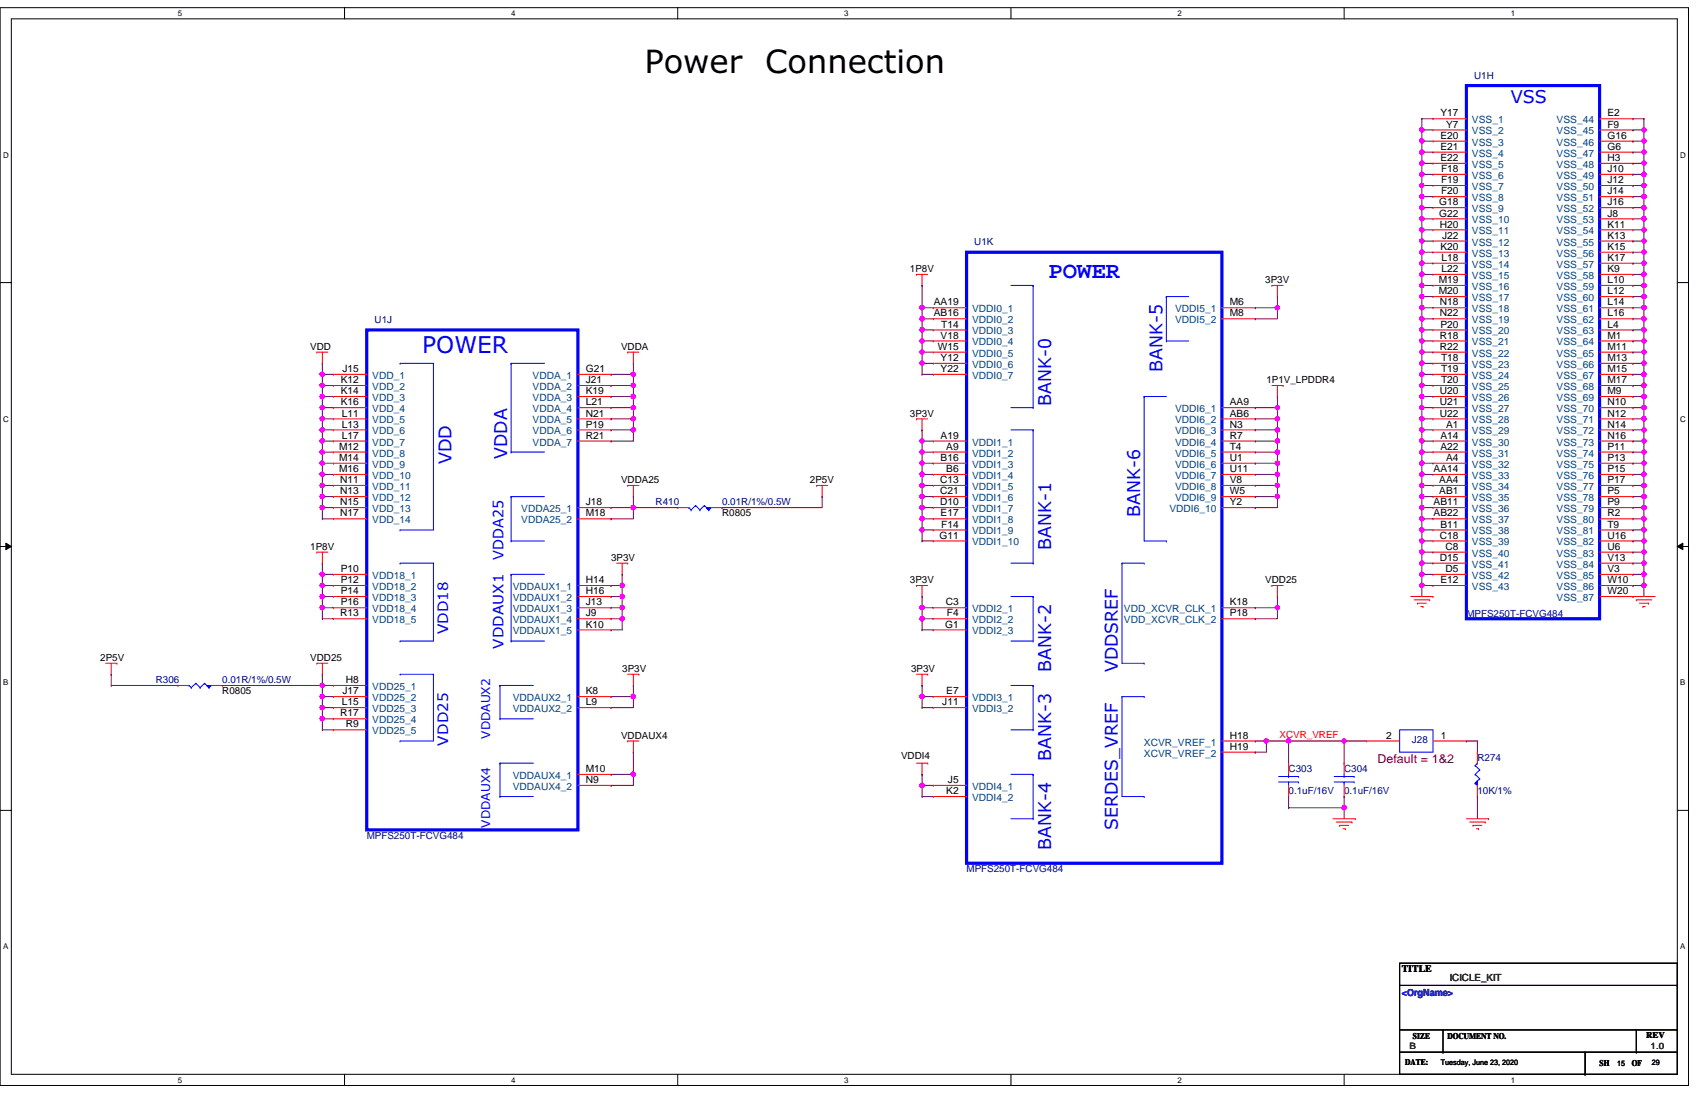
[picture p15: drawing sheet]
<svg xmlns="http://www.w3.org/2000/svg" width="432mm" height="279mm" viewBox="0 0 432 279" stroke-linecap="round" stroke-linejoin="round" font-family="sans-serif">
<defs><g id="words">
<text font-size="8.2" x="163.6" y="18.6">Power Connection</text>
<g font-size="5.9" fill="#00f">
<text x="266.2" y="70.7">POWER</text>
<text x="107.2" y="89.6">POWER</text>
</g>
<g font-size="4.5" fill="#00f">
<text x="383.5" y="26.2">VSS</text>
<text x="295.1" y="94.4" transform="rotate(-90 295.1 94.4)">BANK-5</text>
<text x="266.9" y="102.9" transform="rotate(-90 266.9 102.9)">BANK-0</text>
<text x="114.6" y="117.9" transform="rotate(-90 114.6 117.9)">VDD</text>
<text x="128.7" y="116.4" transform="rotate(-90 128.7 116.4)">VDDA</text>
<text x="289.4" y="131.1" transform="rotate(-90 289.4 131.1)">BANK-6</text>
<text x="266.9" y="139.5" transform="rotate(-90 266.9 139.5)">BANK-1</text>
<text x="266.9" y="170.6" transform="rotate(-90 266.9 170.6)">BANK-2</text>
<text x="283.8" y="170.6" transform="rotate(-90 283.8 170.6)">VDDSREF</text>
<text x="266.9" y="193.1" transform="rotate(-90 266.9 193.1)">BANK-3</text>
<text x="266.9" y="215.7" transform="rotate(-90 266.9 215.7)">BANK-4</text>
<text x="283.8" y="210.6" transform="rotate(-90 283.8 210.6)">SERDES_VREF</text>
</g>
<g font-size="3.6" fill="#00f">
<text x="127.8" y="142.1" transform="rotate(-90 127.8 142.1)">VDDA25</text>
<text x="113.7" y="161" transform="rotate(-90 113.7 161)">VDD18</text>
<text x="127.8" y="164.6" transform="rotate(-90 127.8 164.6)">VDDAUX1</text>
<text x="113.7" y="189.2" transform="rotate(-90 113.7 189.2)">VDD25</text>
</g>
<g font-size="3.1" fill="#00f">
<text x="124.5" y="187.5" transform="rotate(-90 124.5 187.5)">VDDAUX2</text>
<text x="124.5" y="210" transform="rotate(-90 124.5 210)">VDDAUX4</text>
</g>
<text font-size="3.1" fill="#800000" x="349.7" y="193.7">Default = 1&amp;2</text>
<g font-size="2.5" fill="#000080">
<text x="374.2" y="20">U1H</text>
<text x="247.3" y="62.3">U1K</text>
<text x="95.1" y="82">U1J</text>
<text x="166.4" y="128.3">R410</text>
<text x="183.3" y="128.3">0.01R/1%/0.5W</text>
<text x="372.2" y="156.5">MPFS250T-FCVG484</text>
<text x="39.5" y="173.4">R306</text>
<text x="56.4" y="173.4">0.01R/1%/0.5W</text>
<text x="358.4" y="188.6">J28</text>
<text x="327.1" y="195.9">C303</text>
<text x="341.2" y="195.9">C304</text>
<text x="375" y="193.1">R274</text>
<text x="327.1" y="201.5">0.1uF/16V</text>
<text x="341.2" y="201.5">0.1uF/16V</text>
<text x="375" y="201.5">10K/1%</text>
<text x="93.1" y="212.9">MPFS250T-FCVG484</text>
<text x="245.4" y="221.3">MPFS250T-FCVG484</text>
</g>
<g font-size="2.5">
<text x="365.6" y="29.5">Y17</text>
<text x="408.1" y="29.5">E2</text>
<text x="365.6" y="35.2">E20</text>
<text x="367.1" y="32.4">Y7</text>
<text x="408.1" y="32.4">F9</text>
<text x="408.1" y="35.2">G16</text>
<text x="365.6" y="38">E21</text>
<text x="365.6" y="40.9">E22</text>
<text x="408.1" y="38">G6</text>
<text x="408.1" y="40.9">H3</text>
<text x="365.8" y="43.6">F18</text>
<text x="365.8" y="46.5">F19</text>
<text x="408.1" y="43.6">J10</text>
<text x="408.1" y="46.5">J12</text>
<text x="365.3" y="52.1">G18</text>
<text x="365.8" y="49.3">F20</text>
<text x="408.1" y="49.3">J14</text>
<text x="408.1" y="52.1">J16</text>
<text x="365.3" y="54.9">G22</text>
<text x="365.5" y="57.7">H20</text>
<text x="408.1" y="54.9">J8</text>
<text x="408.1" y="57.7">K11</text>
<text x="365.6" y="63.4">K20</text>
<text x="366.1" y="60.6">J22</text>
<text x="408.1" y="60.6">K13</text>
<text x="408.1" y="63.4">K15</text>
<text x="231" y="69">1P8V</text>
<text x="321.2" y="71.9">3P3V</text>
<text x="365.2" y="71.8">M19</text>
<text x="365.9" y="66.2">L18</text>
<text x="365.9" y="69">L22</text>
<text x="408.1" y="66.2">K17</text>
<text x="408.1" y="69">K9</text>
<text x="408.1" y="71.8">L10</text>
<text x="237" y="77.5">AA19</text>
<text x="312.2" y="77.5">M6</text>
<text x="365.2" y="74.7">M20</text>
<text x="365.5" y="77.5">N18</text>
<text x="408.1" y="74.7">L12</text>
<text x="408.1" y="77.5">L14</text>
<text x="237" y="80.3">AB16</text>
<text x="238.9" y="83.1">T14</text>
<text x="312.2" y="80.3">M8</text>
<text x="365.5" y="80.3">N22</text>
<text x="365.6" y="83.1">P20</text>
<text x="408.1" y="80.3">L16</text>
<text x="408.1" y="83.1">L4</text>
<text x="78.7" y="88.8">VDD</text>
<text x="157.6" y="88.8">VDDA</text>
<text x="238" y="88.8">W15</text>
<text x="238.8" y="85.9">V18</text>
<text x="365.5" y="85.9">R18</text>
<text x="365.5" y="88.8">R22</text>
<text x="408.1" y="85.9">M1</text>
<text x="408.1" y="88.8">M11</text>
<text x="86.9" y="94.4">J15</text>
<text x="148.7" y="94.4">G21</text>
<text x="238.8" y="91.6">Y12</text>
<text x="238.8" y="94.4">Y22</text>
<text x="365.8" y="91.6">T18</text>
<text x="365.8" y="94.4">T19</text>
<text x="408.1" y="91.6">M13</text>
<text x="408.1" y="94.4">M15</text>
<text x="86.5" y="97.2">K12</text>
<text x="86.5" y="100">K14</text>
<text x="148.7" y="97.2">J21</text>
<text x="148.7" y="100">K19</text>
<text x="321.5" y="97.2">1P1V_LPDDR4</text>
<text x="365.5" y="100">U20</text>
<text x="365.8" y="97.2">T20</text>
<text x="408.1" y="97.2">M17</text>
<text x="408.1" y="100">M9</text>
<text x="86.5" y="102.9">K16</text>
<text x="86.8" y="105.7">L11</text>
<text x="148.7" y="102.9">L21</text>
<text x="148.7" y="105.7">N21</text>
<text x="231" y="105.7">3P3V</text>
<text x="312.2" y="102.9">AA9</text>
<text x="312.2" y="105.7">AB6</text>
<text x="365.5" y="102.9">U21</text>
<text x="365.5" y="105.7">U22</text>
<text x="408.1" y="102.9">N10</text>
<text x="408.1" y="105.7">N12</text>
<text x="86.8" y="108.5">L13</text>
<text x="86.8" y="111.3">L17</text>
<text x="148.7" y="108.5">P19</text>
<text x="148.7" y="111.3">R21</text>
<text x="238.8" y="111.3">A19</text>
<text x="312.2" y="111.3">R7</text>
<text x="312.2" y="108.5">N3</text>
<text x="365.6" y="111.3">A14</text>
<text x="367.1" y="108.5">A1</text>
<text x="408.1" y="108.5">N14</text>
<text x="408.1" y="111.3">N16</text>
<text x="86.1" y="114.1">M12</text>
<text x="86.1" y="117">M14</text>
<text x="86.1" y="119.8">M16</text>
<text x="238.8" y="117">B16</text>
<text x="240.2" y="114.1">A9</text>
<text x="240.2" y="119.8">B6</text>
<text x="312.2" y="119.8">U11</text>
<text x="312.2" y="117">U1</text>
<text x="312.2" y="114.1">T4</text>
<text x="363.9" y="119.8">AA14</text>
<text x="365.6" y="114.1">A22</text>
<text x="367.1" y="117">A4</text>
<text x="408.1" y="114.1">P11</text>
<text x="408.1" y="117">P13</text>
<text x="408.1" y="119.8">P15</text>
<text x="86.4" y="122.6">N11</text>
<text x="86.4" y="125.4">N13</text>
<text x="157.6" y="122.6">VDDA25</text>
<text x="205.6" y="122.6">2P5V</text>
<text x="238.6" y="122.6">C13</text>
<text x="238.6" y="125.4">C21</text>
<text x="312.2" y="125.4">W5</text>
<text x="312.2" y="122.6">V8</text>
<text x="365.3" y="122.6">AA4</text>
<text x="365.3" y="125.4">AB1</text>
<text x="408.1" y="122.6">P17</text>
<text x="408.1" y="125.4">P5</text>
<text x="86.4" y="128.2">N15</text>
<text x="86.4" y="131.1">N17</text>
<text x="148.7" y="128.2">J18</text>
<text x="148.7" y="131.1">M18</text>
<text x="183.3" y="131.1">R0805</text>
<text x="238.6" y="128.2">D10</text>
<text x="238.8" y="131.1">E17</text>
<text x="312.2" y="128.2">Y2</text>
<text x="363.9" y="128.2">AB11</text>
<text x="363.9" y="131.1">AB22</text>
<text x="408.1" y="128.2">P9</text>
<text x="408.1" y="131.1">R2</text>
<text x="238.5" y="136.7">G11</text>
<text x="238.9" y="133.9">F14</text>
<text x="365.5" y="136.7">C18</text>
<text x="365.6" y="133.9">B11</text>
<text x="408.1" y="133.9">T9</text>
<text x="408.1" y="136.7">U16</text>
<text x="78.7" y="139.5">1P8V</text>
<text x="155.1" y="142.4">3P3V</text>
<text x="365.5" y="142.3">D15</text>
<text x="366.9" y="139.5">C8</text>
<text x="408.1" y="139.5">U6</text>
<text x="408.1" y="142.3">V13</text>
<text x="86.5" y="145.2">P10</text>
<text x="86.5" y="148">P12</text>
<text x="148.7" y="148">H14</text>
<text x="231" y="148">3P3V</text>
<text x="321.2" y="148">VDD25</text>
<text x="365.6" y="148">E12</text>
<text x="366.9" y="145.2">D5</text>
<text x="408.1" y="145.2">V3</text>
<text x="408.1" y="148">W10</text>
<text x="86.5" y="150.8">P14</text>
<text x="86.5" y="153.6">P16</text>
<text x="148.7" y="150.8">H16</text>
<text x="148.7" y="153.6">J13</text>
<text x="240.1" y="153.6">C3</text>
<text x="312.2" y="153.6">K18</text>
<text x="408.1" y="150.8">W20</text>
<text x="86.4" y="156.4">R13</text>
<text x="148.7" y="156.4">J9</text>
<text x="148.7" y="159.3">K10</text>
<text x="239.9" y="159.3">G1</text>
<text x="240.4" y="156.4">F4</text>
<text x="312.2" y="156.4">P18</text>
<text x="25.4" y="167.7">2P5V</text>
<text x="78.7" y="167.7">VDD25</text>
<text x="87.8" y="173.4">H8</text>
<text x="157.9" y="170.6">3P3V</text>
<text x="231.3" y="170.6">3P3V</text>
<text x="56.4" y="176.2">R0805</text>
<text x="86.8" y="179">L15</text>
<text x="86.9" y="176.2">J17</text>
<text x="148.7" y="176.2">K8</text>
<text x="148.7" y="179">L9</text>
<text x="239.2" y="179">J11</text>
<text x="240.2" y="176.2">E7</text>
<text x="86.4" y="181.8">R17</text>
<text x="87.8" y="184.6">R9</text>
<text x="157.6" y="187.5">VDDAUX4</text>
<text x="312.2" y="187.5">H18</text>
<text x="312.2" y="190.3">H19</text>
<text x="351.9" y="187.5">2</text>
<text x="365.8" y="187.5">1</text>
<text x="148.7" y="195.9">M10</text>
<text x="228.7" y="192.5">VDDI4</text>
<text x="148.7" y="198.7">N9</text>
<text x="240.2" y="201.5">K2</text>
<text x="240.6" y="198.7">J5</text>
<text x="355.9" y="246.7">TITLE</text>
</g>
<g font-size="2.5" fill="#004080">
<text x="373.6" y="31.3">VSS_1</text>
<text x="373.6" y="34.1">VSS_2</text>
<text x="395.1" y="31.3">VSS_44</text>
<text x="395.1" y="34.1">VSS_45</text>
<text x="373.6" y="37">VSS_3</text>
<text x="373.6" y="39.8">VSS_4</text>
<text x="395.1" y="37">VSS_46</text>
<text x="395.1" y="39.8">VSS_47</text>
<text x="373.6" y="42.6">VSS_5</text>
<text x="373.6" y="45.4">VSS_6</text>
<text x="395.1" y="42.6">VSS_48</text>
<text x="395.1" y="45.4">VSS_49</text>
<text x="373.6" y="48.2">VSS_7</text>
<text x="373.6" y="51.1">VSS_8</text>
<text x="373.6" y="53.8">VSS_9</text>
<text x="395.1" y="48.2">VSS_50</text>
<text x="395.1" y="51.1">VSS_51</text>
<text x="395.1" y="53.8">VSS_52</text>
<text x="373.6" y="56.7">VSS_10</text>
<text x="373.6" y="59.5">VSS_11</text>
<text x="395.1" y="56.7">VSS_53</text>
<text x="395.1" y="59.5">VSS_54</text>
<text x="373.6" y="62.3">VSS_12</text>
<text x="373.6" y="65.2">VSS_13</text>
<text x="395.1" y="62.3">VSS_55</text>
<text x="395.1" y="65.2">VSS_56</text>
<text x="373.6" y="67.9">VSS_14</text>
<text x="373.6" y="70.8">VSS_15</text>
<text x="395.1" y="67.9">VSS_57</text>
<text x="395.1" y="70.8">VSS_58</text>
<text x="373.6" y="73.6">VSS_16</text>
<text x="373.6" y="76.4">VSS_17</text>
<text x="395.1" y="73.6">VSS_59</text>
<text x="395.1" y="76.4">VSS_60</text>
<text x="246.8" y="79.2">VDDI0_1</text>
<text x="246.8" y="82">VDDI0_2</text>
<text x="298.3" y="79.2">VDDI5_1</text>
<text x="298.3" y="82">VDDI5_2</text>
<text x="373.6" y="79.2">VSS_18</text>
<text x="373.6" y="82">VSS_19</text>
<text x="395.1" y="79.2">VSS_61</text>
<text x="395.1" y="82">VSS_62</text>
<text x="246.8" y="84.9">VDDI0_3</text>
<text x="246.8" y="87.7">VDDI0_4</text>
<text x="373.6" y="84.9">VSS_20</text>
<text x="373.6" y="87.7">VSS_21</text>
<text x="395.1" y="84.9">VSS_63</text>
<text x="395.1" y="87.7">VSS_64</text>
<text x="246.8" y="90.5">VDDI0_5</text>
<text x="246.8" y="93.3">VDDI0_6</text>
<text x="373.6" y="90.5">VSS_22</text>
<text x="373.6" y="93.3">VSS_23</text>
<text x="395.1" y="90.5">VSS_65</text>
<text x="395.1" y="93.3">VSS_66</text>
<text x="94.5" y="96.1">VDD_1</text>
<text x="94.5" y="99">VDD_2</text>
<text x="94.5" y="101.8">VDD_3</text>
<text x="135.2" y="96.1">VDDA_1</text>
<text x="135.2" y="99">VDDA_2</text>
<text x="135.2" y="101.8">VDDA_3</text>
<text x="246.8" y="96.1">VDDI0_7</text>
<text x="373.6" y="96.1">VSS_24</text>
<text x="373.6" y="99">VSS_25</text>
<text x="373.6" y="101.8">VSS_26</text>
<text x="395.1" y="96.1">VSS_67</text>
<text x="395.1" y="99">VSS_68</text>
<text x="395.1" y="101.8">VSS_69</text>
<text x="94.5" y="104.6">VDD_4</text>
<text x="94.5" y="107.4">VDD_5</text>
<text x="135.2" y="104.6">VDDA_4</text>
<text x="135.2" y="107.4">VDDA_5</text>
<text x="298.3" y="104.6">VDDI6_1</text>
<text x="298.3" y="107.4">VDDI6_2</text>
<text x="373.6" y="104.6">VSS_27</text>
<text x="373.6" y="107.4">VSS_28</text>
<text x="395.1" y="104.6">VSS_70</text>
<text x="395.1" y="107.4">VSS_71</text>
<text x="94.5" y="110.2">VDD_6</text>
<text x="94.5" y="113.1">VDD_7</text>
<text x="135.2" y="110.2">VDDA_6</text>
<text x="135.2" y="113.1">VDDA_7</text>
<text x="246.8" y="113.1">VDDI1_1</text>
<text x="298.3" y="113.1">VDDI6_4</text>
<text x="298.3" y="110.2">VDDI6_3</text>
<text x="373.6" y="110.2">VSS_29</text>
<text x="373.6" y="113.1">VSS_30</text>
<text x="395.1" y="110.2">VSS_72</text>
<text x="395.1" y="113.1">VSS_73</text>
<text x="94.5" y="115.9">VDD_8</text>
<text x="94.5" y="118.7">VDD_9</text>
<text x="246.8" y="115.9">VDDI1_2</text>
<text x="246.8" y="118.7">VDDI1_3</text>
<text x="298.3" y="118.7">VDDI6_6</text>
<text x="298.3" y="115.9">VDDI6_5</text>
<text x="373.6" y="115.9">VSS_31</text>
<text x="373.6" y="118.7">VSS_32</text>
<text x="395.1" y="115.9">VSS_74</text>
<text x="395.1" y="118.7">VSS_75</text>
<text x="94.5" y="121.5">VDD_10</text>
<text x="94.5" y="124.3">VDD_11</text>
<text x="246.8" y="121.5">VDDI1_4</text>
<text x="246.8" y="124.3">VDDI1_5</text>
<text x="298.3" y="121.5">VDDI6_7</text>
<text x="298.3" y="124.3">VDDI6_8</text>
<text x="373.6" y="121.5">VSS_33</text>
<text x="373.6" y="124.3">VSS_34</text>
<text x="395.1" y="121.5">VSS_76</text>
<text x="395.1" y="124.3">VSS_77</text>
<text x="94.5" y="127.2">VDD_12</text>
<text x="94.5" y="130">VDD_13</text>
<text x="132.3" y="130">VDDA25_1</text>
<text x="246.8" y="127.2">VDDI1_6</text>
<text x="246.8" y="130">VDDI1_7</text>
<text x="296.8" y="130">VDDI6_10</text>
<text x="298.3" y="127.2">VDDI6_9</text>
<text x="373.6" y="127.2">VSS_35</text>
<text x="373.6" y="130">VSS_36</text>
<text x="395.1" y="127.2">VSS_78</text>
<text x="395.1" y="130">VSS_79</text>
<text x="94.5" y="132.8">VDD_14</text>
<text x="132.3" y="132.8">VDDA25_2</text>
<text x="246.8" y="132.8">VDDI1_8</text>
<text x="246.8" y="135.6">VDDI1_9</text>
<text x="373.6" y="132.8">VSS_37</text>
<text x="373.6" y="135.6">VSS_38</text>
<text x="395.1" y="132.8">VSS_80</text>
<text x="395.1" y="135.6">VSS_81</text>
<text x="246.8" y="138.4">VDDI1_10</text>
<text x="373.6" y="138.4">VSS_39</text>
<text x="373.6" y="141.3">VSS_40</text>
<text x="395.1" y="138.4">VSS_82</text>
<text x="395.1" y="141.3">VSS_83</text>
<text x="94.5" y="146.9">VDD18_1</text>
<text x="94.5" y="149.7">VDD18_2</text>
<text x="130.2" y="149.7">VDDAUX1_1</text>
<text x="373.6" y="144.1">VSS_41</text>
<text x="373.6" y="146.9">VSS_42</text>
<text x="373.6" y="149.7">VSS_43</text>
<text x="395.1" y="144.1">VSS_84</text>
<text x="395.1" y="146.9">VSS_85</text>
<text x="395.1" y="149.7">VSS_86</text>
<text x="94.5" y="152.5">VDD18_3</text>
<text x="94.5" y="155.4">VDD18_4</text>
<text x="130.2" y="152.5">VDDAUX1_2</text>
<text x="130.2" y="155.4">VDDAUX1_3</text>
<text x="246.8" y="155.4">VDDI2_1</text>
<text x="285.3" y="155.4">VDD_XCVR_CLK_1</text>
<text x="395.1" y="152.5">VSS_87</text>
<text x="94.5" y="158.2">VDD18_5</text>
<text x="130.2" y="158.2">VDDAUX1_4</text>
<text x="130.2" y="161">VDDAUX1_5</text>
<text x="246.8" y="158.2">VDDI2_2</text>
<text x="246.8" y="161">VDDI2_3</text>
<text x="285.3" y="158.2">VDD_XCVR_CLK_2</text>
<text x="94.5" y="175.1">VDD25_1</text>
<text x="94.5" y="177.9">VDD25_2</text>
<text x="130.2" y="177.9">VDDAUX2_1</text>
<text x="246.8" y="177.9">VDDI3_1</text>
<text x="94.5" y="180.7">VDD25_3</text>
<text x="94.5" y="183.6">VDD25_4</text>
<text x="130.2" y="180.7">VDDAUX2_2</text>
<text x="246.8" y="180.7">VDDI3_2</text>
<text x="94.5" y="186.4">VDD25_5</text>
<text x="290.4" y="189.2">XCVR_VREF_1</text>
<text x="130.2" y="197.7">VDDAUX4_1</text>
<text x="290.4" y="192">XCVR_VREF_2</text>
<text x="130.2" y="200.4">VDDAUX4_2</text>
<text x="246.8" y="200.4">VDDI4_1</text>
<text x="246.8" y="203.3">VDDI4_2</text>
</g>
<text font-size="2.5" fill="#f00" x="324.8" y="187.3">XCVR_VREF</text>
<text font-size="2.5" fill="#008000" x="368" y="248.9">ICICLE_KIT</text>
<text font-size="2.5" fill="#0000a0" x="355.9" y="252.7">&lt;OrgName&gt;</text>
<g font-size="2.2">
<text x="358.7" y="263.7">SIZE</text>
<text x="367.4" y="263.7">DOCUMENT NO.</text>
<text x="417.9" y="263.4">REV</text>
<text x="356.7" y="270.2">DATE:</text>
<text x="406.1" y="270.5">SH</text>
<text x="414.2" y="270.5">OF</text>
</g>
<g font-size="2.2" fill="#008000">
<text x="357.8" y="266.2">B</text>
<text x="419" y="266.2">1.0</text>
</g>
<g font-size="2">
<text x="45.2" y="4.1">5</text>
<text x="129.8" y="4.1">4</text>
<text x="214.3" y="4.1">3</text>
<text x="298.9" y="4.1">2</text>
<text x="383.5" y="4.1">1</text>
<text x=".8" y="40">D</text>
<text x="426.5" y="40">D</text>
<text x=".8" y="107">C</text>
<text x="426.5" y="107">C</text>
<text x=".8" y="173.9">B</text>
<text x="426.5" y="173.9">B</text>
<text x=".8" y="240.9">A</text>
<text x="426.5" y="240.9">A</text>
<text x="45.2" y="274.8">5</text>
<text x="129.8" y="274.8">4</text>
<text x="214.3" y="274.8">3</text>
<text x="298.9" y="274.8">2</text>
<text x="383.5" y="274.8">1</text>
</g>
<g font-size="1.9">
<text x="365.7" y="270.2">Tuesday, June 23, 2020</text>
<text x="410.5" y="270.5">15</text>
<text x="419.3" y="270.2">29</text>
</g>
</g></defs>
<path d="M0 1.9h428.6v273.6h-428.6zM2.9 4.8h422.9v267.8h-422.9z" fill="none" stroke="#000" stroke-width=".25"/>
<g fill="#fff">
<path d="M45.2 2.3h1.1v2.2h-1.1z"/>
<path d="M45.2 273h1.1v2.2h-1.1z"/>
</g>
<path d="M87.5 1.9v2.9M87.5 272.6v2.9" fill="none" stroke="#000" stroke-width=".25"/>
<g fill="#fff">
<path d="M129.8 2.3h1.1v2.2h-1.1z"/>
<path d="M129.8 273h1.1v2.2h-1.1z"/>
</g>
<path d="M172 1.9v2.9M172 272.6v2.9" fill="none" stroke="#000" stroke-width=".25"/>
<g fill="#fff">
<path d="M214.3 2.3h1.1v2.2h-1.1z"/>
<path d="M214.3 273h1.1v2.2h-1.1z"/>
</g>
<path d="M256.6 1.9v2.9M256.6 272.6v2.9" fill="none" stroke="#000" stroke-width=".25"/>
<g fill="#fff">
<path d="M298.9 2.3h1.1v2.2h-1.1z"/>
<path d="M298.9 273h1.1v2.2h-1.1z"/>
</g>
<path d="M341.2 1.9v2.9M341.2 272.6v2.9" fill="none" stroke="#000" stroke-width=".25"/>
<g fill="#fff">
<path d="M383.5 2.3h1.1v2.2h-1.1z"/>
<path d="M383.5 273h1.1v2.2h-1.1z"/>
<path d="M.8 38.2h1.4v2.3h-1.4z"/>
<path d="M426.5 38.2h1.4v2.3h-1.4z"/>
<path d="M.8 105.2h1.4v2.2h-1.4z"/>
<path d="M426.5 105.2h1.4v2.2h-1.4z"/>
</g>
<path d="M0 71.7h2.9M425.8 71.7h2.8" fill="none" stroke="#000" stroke-width=".25"/>
<g fill="#fff">
<path d="M.8 172.1h1.3v2.3h-1.3z"/>
<path d="M426.5 172.1h1.3v2.3h-1.3z"/>
</g>
<path d="M0 138.7h2.9M1.5 137.8l1.4 .9-1.4 .8zM425.8 138.7l1.4-.9v1.7zM425.8 138.7h2.8" fill="none" stroke="#000" stroke-width=".25"/>
<path d="M1.5 137.8l1.4 .9-1.4 .8zM425.8 138.7l1.4-.9v1.7z" fill="#000"/>
<g fill="#fff">
<path d="M.8 239.1h1.3v2.2h-1.3z"/>
<path d="M426.5 239.1h1.3v2.2h-1.3z"/>
</g>
<g fill="none" stroke="#000" stroke-width=".25">
<path d="M0 205.7h2.9M425.8 205.7h2.8M355.3 244.4h70.5v28.2h-70.5zM355.3 250.1h70.5M425.8 250.1h.1M355.3 261.4h70.5M355.3 267h70.5M366.3 267h.1M366.3 261.4v5.6M402.4 272.6h.1M402.4 267v5.6M415.4 267h.1"/>
<path d="M415.4 261.4v5.6M425.8 261.4h.1M425.8 267h.1"/>
</g>
<g fill="none" stroke="#f00" stroke-width=".25">
<path d="M232.7 69.6h.1M232.7 69.6h2.8M234.1 72.4h.1M234.1 69.6v2.8M236.9 78.1h.1M236.9 78.1h8.5M310.2 78.1h8.4M318.6 78.1h.1M322.9 72.4h.1M322.9 72.4h2.8M324.3 75.3h.1M324.3 72.4v2.9"/>
<path d="M80.4 89.4h.1M80.4 89.4h2.8M81.8 92.2h.1M81.8 89.4v2.8M159.3 89.4h.1M159.3 89.4h2.9M160.8 92.2h.1M160.8 89.4v2.8M236.9 80.9h.1M236.9 83.7h.1M236.9 86.5h.1M236.9 89.4h.1"/>
<path d="M236.9 92.2h.1M236.9 95h.1M236.9 89.4h8.5M236.9 80.9h8.5M236.9 83.7h8.5M236.9 86.5h8.5M236.9 92.2h8.5M236.9 95h8.5M310.2 80.9h8.4M318.6 80.9h.1M322.9 97.8h2.8M324.3 97.8v2.8"/>
<path d="M325.7 97.8h.1M232.7 106.3h.1M232.7 106.3h2.8M234.1 109.1h.1M234.1 106.3v2.8M236.9 111.9h.1M236.9 114.7h.1M236.9 117.6h.1M236.9 111.9h8.5M236.9 114.7h8.5M236.9 117.6h8.5M310.2 106.3h8.4"/>
<path d="M310.2 111.9h8.4M310.2 114.7h8.4M310.2 117.6h8.4M310.2 103.5h8.4M310.2 109.1h8.4M318.6 103.5h.1M318.6 106.3h.1M318.6 111.9h.1M318.6 109.1h.1M318.6 117.6h.1M318.6 114.7h.1M324.3 100.6h.1"/>
<path d="M159.3 123.2h.1M159.3 123.2h2.9M160.8 126h.1M160.8 123.2v2.8M207.3 123.2h.1M207.3 123.2h2.8M208.7 126h.1M208.7 123.2v2.8M236.9 120.4h.1M236.9 123.2h.1M236.9 126h.1M236.9 128.8h.1"/>
<path d="M236.9 131.7h.1M236.9 134.5h.1M236.9 137.3h.1M236.9 123.2h8.5M236.9 120.4h8.5M236.9 126h8.5M236.9 128.8h8.5M236.9 131.7h8.5M236.9 134.5h8.5M236.9 137.3h8.5M310.2 123.2h8.4M310.2 120.4h8.4"/>
<path d="M310.2 126h8.4M310.2 128.8h8.4M318.6 120.4h.1M318.6 126h.1M318.6 128.8h.1M318.6 123.2h.1M80.4 140.1h.1M80.4 140.1h2.8M81.8 142.9h.1M81.8 140.1v2.8M156.5 142.9h2.8M157.9 145.8h.1"/>
<path d="M157.9 142.9v2.9M159.3 142.9h.1M232.7 148.6h.1M232.7 148.6h2.8M234.1 151.4h.1M234.1 148.6v2.8M236.9 154.2h.1M236.9 157h.1M236.9 159.9h.1M236.9 154.2h8.5M236.9 157h8.5M236.9 159.9h8.5"/>
<path d="M310.2 154.2h8.4M310.2 157h8.4M318.6 154.2h.1M318.6 157h.1M322.9 148.6h.1M322.9 148.6h2.8M324.3 151.4h.1M324.3 148.6v2.8M358.1 151.4h5.7M359 152.2h3.9M359.8 153.1h.1M359.8 153.1h2.3"/>
<path d="M360.7 153.9h.5M361.2 153.9h.1M362.9 152.2h.1M363.8 151.4h.1M414.5 151.4h.1M414.5 151.4h5.7M415.4 152.2h.1M415.4 152.2h3.9M416.2 153.1h2.3M417.1 153.9h.1M417.1 153.9h.5M418.5 153.1h.1"/>
<path d="M26.8 168.3h2.9M28.2 171.1h.1M28.2 168.3v2.8M29.7 168.3h.1M80.4 168.3h.1M80.4 168.3h2.8M81.8 171.1h.1M81.8 168.3v2.8M159.3 171.1h2.9M160.8 173.9h.1M160.8 171.1v2.8M162.2 171.1h.1"/>
<path d="M232.7 171.1h2.8M234.1 173.9h.1M234.1 171.1v2.8M235.5 171.1h.1M236.9 176.8h.1M236.9 179.6h.1M236.9 176.8h8.5M236.9 179.6h8.5M159.3 188h.1M159.3 188h2.9M160.8 190.9h.1M160.8 188v2.9"/>
<path d="M232.7 193.7h2.8M234.1 196.5h.1M234.1 193.7v2.8M235.5 193.7h.1M236.9 199.3h.1M236.9 199.3h8.5M310.2 188h8.4M310.2 190.9h8.4M318.6 188h.1M318.6 190.9h.1M236.9 202.1h.1M236.9 202.1h8.5"/>
<path d="M338.4 207.8h5.6M339.2 208.6h4M340.1 209.5h.1M340.1 209.5h2.2M340.9 210.3h.6M341.5 210.3h.1M343.2 208.6h.1M344 207.8h.1M372.2 207.8h5.7M373.1 208.6h3.9M373.9 209.5h.1M373.9 209.5h2.3"/>
<path d="M374.8 210.3h.5M375.3 210.3h.1M377 208.6h.1M377.9 207.8h.1"/>
</g>
<path d="M245.4 64h64.8v155.1h-64.8z" fill="none" stroke="#00f" stroke-width=".8"/>
<g fill="none" stroke="#00f" stroke-width=".25">
<path d="M256.6 72.4h5.7M262.3 72.4h.1M262.3 72.4v31.1M296.1 75.3h.1M296.1 75.3h5.7M296.1 75.3v11.2M296.1 86.5h.1M296.1 86.5h5.7M256.6 103.5h5.7M256.6 109.1h5.7M262.3 103.5h.1M262.3 109.1h.1"/>
<path d="M262.3 109.1v33.8M290.4 100.6h.1M290.4 100.6v36.7h5.7M290.4 100.6h5.7M296.1 137.3h.1M256.6 142.9h5.7M256.6 151.4h5.7M262.3 142.9h.1M262.3 151.4h.1M262.3 151.4v11.3M284.8 142.9h.1M284.8 142.9h5.6"/>
<path d="M284.8 142.9v25.4h5.6M290.4 142.9h.1M256.6 162.7h5.7M256.6 173.9h5.7M262.3 162.7h.1M262.3 173.9h.1M262.3 173.9v11.3M284.8 176.8h.1M284.8 176.8v25.3h5.6M284.8 176.8h5.6M290.4 168.3h.1M290.4 176.8h.1"/>
<path d="M256.6 185.2h5.7M256.6 196.5h5.7M262.3 185.2h.1M262.3 196.5h.1M262.3 196.5v11.3M374.5 198.8h.1M374.5 196.5h.1M374.5 194.3h.1M374.5 198.8l.5 .5M374.5 196.5l1.1 1.1M374.5 194.3l1.1 1.1M375 193.7h.1"/>
<path d="M375 193.7l-.5 .6M375.6 197.6h.1M375.6 195.4h.1M375.6 197.6l-1.1 1.2M375.6 195.4l-1.1 1.1M256.6 207.8h5.7M262.3 207.8h.1M290.4 202.1h.1"/>
</g>
<path d="M374.5 198.8l.5-.6v1.1l-.5-.5 .5-.6z" fill-rule="evenodd" fill="#00f"/>
<g fill="none" stroke="#00f" stroke-width=".25">
<path d="M48 173.9h.1M48 173.9l.6 .6M48.6 174.5h.1M49.7 173.4h.1M49.7 173.4l1.1 1.1M49.7 173.4l-1.1 1.1M50.8 174.5h.1M51.9 173.4h.1M51.9 173.4l1.1 1.1M51.9 173.4l-1.1 1.1M53 174.5h.1M53.6 173.9l-.6 .6"/>
<path d="M374.5 198.8l.5-.6v1.1l-.5-.5 .5-.6z"/>
</g>
<path d="M375 190.9h.1M375 190.9v2.8M375 199.3v2.8M375 202.1h.1" fill="none" stroke="#f00" stroke-width=".25"/>
<path d="M52.5 173.9h1.1l-.6 .6z" fill-rule="evenodd" fill="#00f"/>
<g fill="none" stroke="#00f" stroke-width=".25">
<path d="M101.6 92.2h.1M101.6 92.2h8.4M110 92.2h.1M110 92.2v42.3h-8.4M129.8 92.2h.1M129.8 92.2h8.4M129.8 92.2v22.5M129.8 114.7h.1M129.8 114.7h8.4M101.6 134.5h.1M129.8 137.3h.1M129.8 126h.1"/>
<path d="M129.8 126v11.3M129.8 137.3h8.4M129.8 126h8.4M174.9 128.8h.1M174.9 128.8l.5 .6M175.4 129.4h.1M176.6 128.3h.1M176.6 128.3l1.1 1.1M176.6 128.3l-1.2 1.1M177.7 129.4h.1M178.8 128.3h.1M178.8 128.3l1.1 1.1"/>
<path d="M178.8 128.3l-1.1 1.1M179.9 129.4h.1M180.5 128.8l-.6 .6M101.6 142.9h.1M101.6 142.9h8.4M110 142.9h.1M110 142.9v19.8h-8.4M129.8 145.8h.1M129.8 145.8v16.9M129.8 145.8h8.4M52.5 173.9h1.1l-.6 .6zM101.6 162.7h.1"/>
<path d="M101.6 171.1h.1M101.6 171.1h8.4M110 171.1h.1M110 171.1v16.9h-8.4M126.9 173.9h.1M126.9 173.9v8.5M126.9 173.9h8.5M129.8 162.7h.1M129.8 162.7h8.4M101.6 188h.1M126.9 182.4h.1M126.9 193.7h.1"/>
<path d="M126.9 193.7v8.4M126.9 182.4h8.5M126.9 193.7h8.5M126.9 202.1h.1M126.9 202.1h8.5"/>
</g>
<g fill="none" stroke="#f00" stroke-width=".25">
<path d="M84.6 95h.1M84.6 97.8h.1M84.6 95h8.5M84.6 97.8h8.5M146.7 95h8.4M146.7 97.8h8.4M155.1 95h.1M155.1 97.8h.1M84.6 100.6h.1M84.6 103.5h.1M84.6 106.3h.1M84.6 109.1h.1"/>
<path d="M84.6 111.9h.1M84.6 114.7h.1M84.6 117.6h.1M84.6 100.6h8.5M84.6 103.5h8.5M84.6 106.3h8.5M84.6 109.1h8.5M84.6 111.9h8.5M84.6 114.7h8.5M84.6 117.6h8.5M146.7 100.6h8.4M146.7 103.5h8.4"/>
<path d="M146.7 106.3h8.4M146.7 109.1h8.4M146.7 111.9h8.4M155.1 100.6h.1M155.1 103.5h.1M155.1 106.3h.1M155.1 109.1h.1M155.1 111.9h.1M84.6 120.4h.1M84.6 123.2h.1M84.6 126h.1M84.6 128.8h.1"/>
<path d="M84.6 131.7h.1M84.6 120.4h8.5M84.6 123.2h8.5M84.6 126h8.5M84.6 128.8h8.5M84.6 131.7h8.5M146.7 128.8h8.4M146.7 131.7h8.4M155.1 128.8h.1M155.1 131.7h.1M84.6 145.8h.1M84.6 148.6h.1"/>
<path d="M84.6 151.4h.1M84.6 154.2h.1M84.6 157h.1M84.6 145.8h8.5M84.6 148.6h8.5M84.6 151.4h8.5M84.6 154.2h8.5M84.6 157h8.5M146.7 148.6h8.4M146.7 151.4h8.4M146.7 154.2h8.4M146.7 157h8.4"/>
<path d="M146.7 159.9h8.4M155.1 148.6h.1M155.1 151.4h.1M155.1 154.2h.1M155.1 157h.1M155.1 159.9h.1M45.2 173.9h.1M45.2 173.9h2.8M53.6 173.9h2.8M56.4 173.9h.1M84.6 173.9h.1M84.6 176.8h.1"/>
<path d="M84.6 179.6h.1M84.6 173.9h8.5M84.6 176.8h8.5M84.6 179.6h8.5M146.7 176.8h8.4M146.7 179.6h8.4M155.1 176.8h.1M155.1 179.6h.1M84.6 182.4h.1M84.6 185.2h.1M84.6 182.4h8.5M84.6 185.2h8.5"/>
<path d="M146.7 196.5h8.4M146.7 199.3h8.4M155.1 196.5h.1M155.1 199.3h.1"/>
</g>
<path d="M93.1 83.7h53.6v126.9h-53.6z" fill="none" stroke="#00f" stroke-width=".8"/>
<path d="M179.4 128.8h1.1l-.6 .6z" fill-rule="evenodd" fill="#00f"/>
<g fill="none" stroke="#00f" stroke-width=".25">
<path d="M179.4 128.8h1.1l-.6 .6zM324.6 198.5h5M324.6 197.1h5M327.1 197.1h.1M327.1 198.5h.1M327.1 196.5v.6M327.1 198.5v.8M329.6 198.5h.1M329.6 197.1h.1M338.7 198.5h5M338.7 197.1h5M341.2 197.1h.1"/>
<path d="M341.2 198.5h.1M341.2 196.5v.6M341.2 198.5v.8M343.7 198.5h.1M343.7 197.1h.1M355.3 185.2h8.5v5.7h-8.5z"/>
</g>
<g fill="none" stroke="#f00" stroke-width=".25">
<path d="M363.8 30.1h.1M363.8 33h.1M363.8 35.8h.1M363.8 38.6h.1M363.8 30.1h8.4M363.8 33h8.4M363.8 35.8h8.4M363.8 38.6h8.4M406.1 30.1h8.4M406.1 33h8.4M406.1 35.8h8.4M406.1 38.6h8.4"/>
<path d="M414.5 30.1h.1M414.5 33h.1M414.5 35.8h.1M414.5 38.6h.1M363.8 41.4h.1M363.8 44.2h.1M363.8 47.1h.1M363.8 49.9h.1M363.8 52.7h.1M363.8 55.5h.1M363.8 58.3h.1M363.8 41.4h8.4"/>
<path d="M363.8 44.2h8.4M363.8 47.1h8.4M363.8 49.9h8.4M363.8 52.7h8.4M363.8 55.5h8.4M363.8 58.3h8.4M406.1 41.4h8.4M406.1 44.2h8.4M406.1 47.1h8.4M406.1 49.9h8.4M406.1 52.7h8.4M406.1 55.5h8.4"/>
<path d="M406.1 58.3h8.4M414.5 41.4h.1M414.5 44.2h.1M414.5 47.1h.1M414.5 49.9h.1M414.5 52.7h.1M414.5 55.5h.1M414.5 58.3h.1M363.8 61.2h.1M363.8 64h.1M363.8 66.8h.1M363.8 69.6h.1"/>
<path d="M363.8 72.4h.1M363.8 75.3h.1M363.8 78.1h.1M363.8 61.2h8.4M363.8 64h8.4M363.8 66.8h8.4M363.8 69.6h8.4M363.8 72.4h8.4M363.8 75.3h8.4M363.8 78.1h8.4M406.1 61.2h8.4M406.1 64h8.4"/>
<path d="M406.1 66.8h8.4M406.1 69.6h8.4M406.1 72.4h8.4M406.1 75.3h8.4M406.1 78.1h8.4M414.5 61.2h.1M414.5 64h.1M414.5 66.8h.1M414.5 69.6h.1M414.5 72.4h.1M414.5 75.3h.1M414.5 78.1h.1"/>
<path d="M363.8 80.9h.1M363.8 83.7h.1M363.8 86.5h.1M363.8 89.4h.1M363.8 92.2h.1M363.8 95h.1M363.8 97.8h.1M363.8 80.9h8.4M363.8 83.7h8.4M363.8 86.5h8.4M363.8 89.4h8.4M363.8 92.2h8.4"/>
<path d="M363.8 95h8.4M363.8 97.8h8.4M406.1 80.9h8.4M406.1 83.7h8.4M406.1 86.5h8.4M406.1 89.4h8.4M406.1 92.2h8.4M406.1 95h8.4M406.1 97.8h8.4M414.5 80.9h.1M414.5 83.7h.1M414.5 86.5h.1"/>
<path d="M414.5 89.4h.1M414.5 92.2h.1M414.5 95h.1M414.5 97.8h.1M363.8 100.6h.1M363.8 103.5h.1M363.8 106.3h.1M363.8 109.1h.1M363.8 111.9h.1M363.8 114.7h.1M363.8 117.6h.1M363.8 100.6h8.4"/>
<path d="M363.8 103.5h8.4M363.8 106.3h8.4M363.8 109.1h8.4M363.8 111.9h8.4M363.8 114.7h8.4M363.8 117.6h8.4M406.1 100.6h8.4M406.1 103.5h8.4M406.1 106.3h8.4M406.1 109.1h8.4M406.1 111.9h8.4M406.1 114.7h8.4"/>
<path d="M406.1 117.6h8.4M414.5 100.6h.1M414.5 103.5h.1M414.5 106.3h.1M414.5 109.1h.1M414.5 111.9h.1M414.5 114.7h.1M414.5 117.6h.1M172 128.8h.1M172 128.8h2.9M180.5 128.8h2.8M183.3 128.8h.1"/>
<path d="M363.8 120.4h.1M363.8 123.2h.1M363.8 126h.1M363.8 128.8h.1M363.8 131.7h.1M363.8 134.5h.1M363.8 137.3h.1M363.8 128.8h8.4M363.8 120.4h8.4M363.8 123.2h8.4M363.8 126h8.4M363.8 131.7h8.4"/>
<path d="M363.8 134.5h8.4M363.8 137.3h8.4M406.1 128.8h8.4M406.1 120.4h8.4M406.1 123.2h8.4M406.1 126h8.4M406.1 131.7h8.4M406.1 134.5h8.4M406.1 137.3h8.4M414.5 120.4h.1M414.5 123.2h.1M414.5 126h.1"/>
<path d="M414.5 128.8h.1M414.5 131.7h.1M414.5 134.5h.1M414.5 137.3h.1M363.8 140.1h.1M363.8 142.9h.1M363.8 145.8h.1M363.8 148.6h.1M363.8 140.1h8.4M363.8 142.9h8.4M363.8 145.8h8.4M363.8 148.6h8.4"/>
<path d="M406.1 140.1h8.4M406.1 142.9h8.4M406.1 145.8h8.4M406.1 148.6h8.4M406.1 151.4h8.4M414.5 140.1h.1M414.5 142.9h.1M414.5 145.8h.1M414.5 148.6h.1M414.5 151.4h.1M327.1 193.7h.1M327.1 193.7v2.8"/>
<path d="M327.1 199.3v2.8M341.2 193.7h.1M341.2 193.7v2.8M341.2 199.3v2.8M346.8 188h.1M346.8 188h8.5M363.8 188h8.4M372.2 188h.1M327.1 202.1h.1M341.2 202.1h.1"/>
</g>
<path d="M372.2 21.7h33.9v135.3h-33.9z" fill="none" stroke="#00f" stroke-width=".8"/>
<path d="M81.8 92.2h.1M81.8 97.8h.1M81.8 92.2v2.8M81.8 97.8v5.7M81.8 100.6h.1" fill="none" stroke="#800040" stroke-width=".25"/>
<circle cx="81.8" cy="100.6" r=".56" fill="#f0f"/>
<circle cx="81.8" cy="100.6" r=".56" fill="none" stroke="#f0f" stroke-width=".25"/>
<path d="M81.8 103.5h.1M81.8 106.3h.1M81.8 103.5v5.6" fill="none" stroke="#800040" stroke-width=".25"/>
<circle cx="81.8" cy="109.1" r=".56" fill="#f0f"/>
<circle cx="81.8" cy="109.1" r=".56" fill="none" stroke="#f0f" stroke-width=".25"/>
<circle cx="81.8" cy="106.3" r=".56" fill="#f0f"/>
<circle cx="81.8" cy="106.3" r=".56" fill="none" stroke="#f0f" stroke-width=".25"/>
<path d="M81.8 109.1h.1M81.8 111.9h.1M81.8 109.1v5.6" fill="none" stroke="#800040" stroke-width=".25"/>
<circle cx="81.8" cy="111.9" r=".56" fill="#f0f"/>
<circle cx="81.8" cy="111.9" r=".56" fill="none" stroke="#f0f" stroke-width=".25"/>
<path d="M81.8 114.7h.1M81.8 114.7v2.9" fill="none" stroke="#800040" stroke-width=".25"/>
<circle cx="81.8" cy="117.5" r=".55" fill="#f0f"/>
<circle cx="81.8" cy="117.5" r=".55" fill="none" stroke="#f0f" stroke-width=".25"/>
<circle cx="81.8" cy="114.7" r=".56" fill="#f0f"/>
<circle cx="81.8" cy="114.7" r=".56" fill="none" stroke="#f0f" stroke-width=".25"/>
<path d="M81.8 117.6h.1M81.8 117.6v11.2M81.8 120.4h.1M81.8 123.2h.1M81.8 126h.1" fill="none" stroke="#800040" stroke-width=".25"/>
<circle cx="81.8" cy="128.8" r=".56" fill="#f0f"/>
<circle cx="81.8" cy="128.8" r=".56" fill="none" stroke="#f0f" stroke-width=".25"/>
<circle cx="81.8" cy="126" r=".56" fill="#f0f"/>
<circle cx="81.8" cy="126" r=".56" fill="none" stroke="#f0f" stroke-width=".25"/>
<path d="M81.8 97.8h.1M81.8 97.8h2.8M81.8 100.6h.1M81.8 103.5h.1M81.8 100.6h2.8M81.8 103.5h2.8M81.8 128.8h.1M81.8 128.8v2.9" fill="none" stroke="#800040" stroke-width=".25"/>
<circle cx="81.8" cy="103.4" r=".55" fill="#f0f"/>
<circle cx="81.8" cy="103.4" r=".55" fill="none" stroke="#f0f" stroke-width=".25"/>
<path d="M81.8 106.3h.1M81.8 109.1h.1M81.8 111.9h.1M81.8 114.7h.1M81.8 117.6h.1M81.8 106.3h2.8M81.8 109.1h2.8M81.8 111.9h2.8M81.8 114.7h2.8M81.8 117.6h2.8M81.8 120.4h.1M81.8 120.4h2.8" fill="none" stroke="#800040" stroke-width=".25"/>
<circle cx="81.8" cy="120.3" r=".56" fill="#f0f"/>
<circle cx="81.8" cy="120.3" r=".56" fill="none" stroke="#f0f" stroke-width=".25"/>
<path d="M81.8 123.2h.1M81.8 123.2h2.8" fill="none" stroke="#800040" stroke-width=".25"/>
<circle cx="81.8" cy="123.2" r=".56" fill="#f0f"/>
<circle cx="81.8" cy="123.2" r=".56" fill="none" stroke="#f0f" stroke-width=".25"/>
<path d="M81.8 126h.1M81.8 128.8h.1M81.8 131.7h.1M81.8 126h2.8M81.8 128.8h2.8M81.8 131.7h2.8M81.8 142.9h.1M81.8 148.6h.1M81.8 151.4h.1M81.8 142.9v2.9M81.8 148.6v5.6" fill="none" stroke="#800040" stroke-width=".25"/>
<circle cx="81.8" cy="151.4" r=".56" fill="#f0f"/>
<circle cx="81.8" cy="151.4" r=".56" fill="none" stroke="#f0f" stroke-width=".25"/>
<path d="M81.8 154.2h.1M81.8 148.6h.1M81.8 154.2v2.8M81.8 148.6h2.8" fill="none" stroke="#800040" stroke-width=".25"/>
<circle cx="81.8" cy="148.5" r=".56" fill="#f0f"/>
<circle cx="81.8" cy="148.5" r=".56" fill="none" stroke="#f0f" stroke-width=".25"/>
<path d="M81.8 151.4h.1M81.8 154.2h.1M81.8 151.4h2.8M81.8 154.2h2.8" fill="none" stroke="#800040" stroke-width=".25"/>
<circle cx="81.8" cy="154.2" r=".56" fill="#f0f"/>
<circle cx="81.8" cy="154.2" r=".56" fill="none" stroke="#f0f" stroke-width=".25"/>
<path d="M81.8 157h.1M81.8 157h2.8M81.8 173.9h.1M81.8 173.9v2.9M81.8 182.4h.1M81.8 182.4v2.8" fill="none" stroke="#800040" stroke-width=".25"/>
<circle cx="81.8" cy="176.7" r=".56" fill="#f0f"/>
<circle cx="81.8" cy="176.7" r=".56" fill="none" stroke="#f0f" stroke-width=".25"/>
<circle cx="81.8" cy="173.9" r=".55" fill="#f0f"/>
<circle cx="81.8" cy="173.9" r=".55" fill="none" stroke="#f0f" stroke-width=".25"/>
<path d="M81.8 176.8h.1M81.8 176.8v2.8" fill="none" stroke="#800040" stroke-width=".25"/>
<circle cx="81.8" cy="179.6" r=".56" fill="#f0f"/>
<circle cx="81.8" cy="179.6" r=".56" fill="none" stroke="#f0f" stroke-width=".25"/>
<path d="M81.8 179.6h.1M81.8 173.9h.1M81.8 179.6v2.8M81.8 173.9h2.8M81.8 182.4h.1M81.8 182.4h2.8" fill="none" stroke="#800040" stroke-width=".25"/>
<circle cx="81.8" cy="182.4" r=".56" fill="#f0f"/>
<circle cx="81.8" cy="182.4" r=".56" fill="none" stroke="#f0f" stroke-width=".25"/>
<g fill="none" stroke="#800040" stroke-width=".25">
<path d="M160.8 92.2h.1M160.8 97.8h.1M160.8 92.2v2.8M160.8 97.8v11.3M160.8 100.6h.1M160.8 103.5h.1M160.8 106.3h.1M81.8 176.8h.1M81.8 179.6h.1M81.8 176.8h2.8M81.8 179.6h2.8M81.8 185.2h.1"/>
<path d="M81.8 185.2h2.8"/>
</g>
<circle cx="160.7" cy="109.1" r=".56" fill="#f0f"/>
<circle cx="160.7" cy="109.1" r=".56" fill="none" stroke="#f0f" stroke-width=".25"/>
<circle cx="160.7" cy="106.3" r=".56" fill="#f0f"/>
<circle cx="160.7" cy="106.3" r=".56" fill="none" stroke="#f0f" stroke-width=".25"/>
<path d="M155.1 97.8h.1M155.1 97.8h5.7M160.8 109.1h.1M160.8 109.1v2.8" fill="none" stroke="#800040" stroke-width=".25"/>
<circle cx="160.7" cy="97.8" r=".56" fill="#f0f"/>
<circle cx="160.7" cy="97.8" r=".56" fill="none" stroke="#f0f" stroke-width=".25"/>
<path d="M155.1 100.6h.1M155.1 100.6h5.7" fill="none" stroke="#800040" stroke-width=".25"/>
<circle cx="160.7" cy="100.6" r=".56" fill="#f0f"/>
<circle cx="160.7" cy="100.6" r=".56" fill="none" stroke="#f0f" stroke-width=".25"/>
<path d="M155.1 103.5h.1M155.1 103.5h5.7" fill="none" stroke="#800040" stroke-width=".25"/>
<circle cx="160.7" cy="103.4" r=".55" fill="#f0f"/>
<circle cx="160.7" cy="103.4" r=".55" fill="none" stroke="#f0f" stroke-width=".25"/>
<path d="M155.1 95h.1M155.1 95h5.7M160.8 95h.1M160.8 95v2.8M155.1 106.3h.1M155.1 109.1h.1M155.1 111.9h.1M155.1 106.3h5.7M155.1 109.1h5.7M155.1 111.9h5.7" fill="none" stroke="#800040" stroke-width=".25"/>
<circle cx="160.7" cy="95" r=".56" fill="#f0f"/>
<circle cx="160.7" cy="95" r=".56" fill="none" stroke="#f0f" stroke-width=".25"/>
<path d="M155.1 128.8h.1M155.1 131.7h.1M155.1 128.8h5.7M160.8 126h.1M160.8 128.8h.1M160.8 126v5.7h-5.7M81.8 145.8h.1M81.8 145.8h2.8" fill="none" stroke="#800040" stroke-width=".25"/>
<circle cx="81.8" cy="145.7" r=".55" fill="#f0f"/>
<circle cx="81.8" cy="145.7" r=".55" fill="none" stroke="#f0f" stroke-width=".25"/>
<path d="M81.8 145.8h.1M81.8 145.8v2.8M160.8 173.9h.1M160.8 173.9v2.9" fill="none" stroke="#800040" stroke-width=".25"/>
<circle cx="160.7" cy="176.7" r=".56" fill="#f0f"/>
<circle cx="160.7" cy="176.7" r=".56" fill="none" stroke="#f0f" stroke-width=".25"/>
<path d="M155.1 176.8h.1M155.1 179.6h.1M155.1 176.8h5.7M160.8 176.8h.1M160.8 176.8v2.8h-5.7M160.8 190.9h.1M160.8 190.9v5.6" fill="none" stroke="#800040" stroke-width=".25"/>
<circle cx="160.7" cy="196.5" r=".56" fill="#f0f"/>
<circle cx="160.7" cy="196.5" r=".56" fill="none" stroke="#f0f" stroke-width=".25"/>
<path d="M234.1 72.4h.1M234.1 72.4v5.7M155.1 196.5h.1M155.1 199.3h.1M155.1 196.5h5.7M160.8 196.5h.1M160.8 196.5v2.8h-5.7" fill="none" stroke="#800040" stroke-width=".25"/>
<circle cx="234.1" cy="78.1" r=".56" fill="#f0f"/>
<circle cx="234.1" cy="78.1" r=".56" fill="none" stroke="#f0f" stroke-width=".25"/>
<path d="M234.1 78.1h.1M234.1 78.1v5.6M234.1 80.9h.1" fill="none" stroke="#800040" stroke-width=".25"/>
<circle cx="234.1" cy="83.7" r=".56" fill="#f0f"/>
<circle cx="234.1" cy="83.7" r=".56" fill="none" stroke="#f0f" stroke-width=".25"/>
<circle cx="234.1" cy="80.9" r=".56" fill="#f0f"/>
<circle cx="234.1" cy="80.9" r=".56" fill="none" stroke="#f0f" stroke-width=".25"/>
<path d="M234.1 83.7h.1M234.1 86.5h.1M234.1 83.7v5.7" fill="none" stroke="#800040" stroke-width=".25"/>
<circle cx="234.1" cy="86.5" r=".56" fill="#f0f"/>
<circle cx="234.1" cy="86.5" r=".56" fill="none" stroke="#f0f" stroke-width=".25"/>
<path d="M234.1 89.4h.1M234.1 92.2h.1M234.1 89.4v5.6" fill="none" stroke="#800040" stroke-width=".25"/>
<circle cx="234.1" cy="92.2" r=".56" fill="#f0f"/>
<circle cx="234.1" cy="92.2" r=".56" fill="none" stroke="#f0f" stroke-width=".25"/>
<path d="M234.1 78.1h.1M234.1 78.1h2.8M234.1 80.9h.1M234.1 83.7h.1M234.1 86.5h.1M234.1 89.4h.1M234.1 80.9h2.8M234.1 83.7h2.8M234.1 86.5h2.8M234.1 89.4h2.8" fill="none" stroke="#800040" stroke-width=".25"/>
<circle cx="234.1" cy="89.3" r=".55" fill="#f0f"/>
<circle cx="234.1" cy="89.3" r=".55" fill="none" stroke="#f0f" stroke-width=".25"/>
<path d="M234.1 92.2h.1M234.1 95h.1M234.1 92.2h2.8M234.1 95h2.8M234.1 109.1h.1M234.1 111.9h.1M234.1 114.7h.1M234.1 117.6h.1M234.1 109.1v11.3" fill="none" stroke="#800040" stroke-width=".25"/>
<circle cx="234.1" cy="117.5" r=".55" fill="#f0f"/>
<circle cx="234.1" cy="117.5" r=".55" fill="none" stroke="#f0f" stroke-width=".25"/>
<path d="M234.1 120.4h.1M234.1 123.2h.1M234.1 126h.1M234.1 120.4v8.4" fill="none" stroke="#800040" stroke-width=".25"/>
<circle cx="234.1" cy="128.8" r=".56" fill="#f0f"/>
<circle cx="234.1" cy="128.8" r=".56" fill="none" stroke="#f0f" stroke-width=".25"/>
<circle cx="234.1" cy="126" r=".56" fill="#f0f"/>
<circle cx="234.1" cy="126" r=".56" fill="none" stroke="#f0f" stroke-width=".25"/>
<path d="M234.1 128.8h.1M234.1 131.7h.1M234.1 134.5h.1M234.1 128.8v8.5" fill="none" stroke="#800040" stroke-width=".25"/>
<circle cx="234.1" cy="134.4" r=".56" fill="#f0f"/>
<circle cx="234.1" cy="134.4" r=".56" fill="none" stroke="#f0f" stroke-width=".25"/>
<path d="M234.1 111.9h.1M234.1 111.9h2.8" fill="none" stroke="#800040" stroke-width=".25"/>
<circle cx="234.1" cy="111.9" r=".56" fill="#f0f"/>
<circle cx="234.1" cy="111.9" r=".56" fill="none" stroke="#f0f" stroke-width=".25"/>
<path d="M234.1 114.7h.1M234.1 114.7h2.8" fill="none" stroke="#800040" stroke-width=".25"/>
<circle cx="234.1" cy="114.7" r=".56" fill="#f0f"/>
<circle cx="234.1" cy="114.7" r=".56" fill="none" stroke="#f0f" stroke-width=".25"/>
<path d="M234.1 117.6h.1M234.1 117.6h2.8M234.1 120.4h.1M234.1 120.4h2.8" fill="none" stroke="#800040" stroke-width=".25"/>
<circle cx="234.1" cy="120.3" r=".56" fill="#f0f"/>
<circle cx="234.1" cy="120.3" r=".56" fill="none" stroke="#f0f" stroke-width=".25"/>
<path d="M234.1 123.2h.1M234.1 123.2h2.8" fill="none" stroke="#800040" stroke-width=".25"/>
<circle cx="234.1" cy="123.2" r=".56" fill="#f0f"/>
<circle cx="234.1" cy="123.2" r=".56" fill="none" stroke="#f0f" stroke-width=".25"/>
<path d="M234.1 126h.1M234.1 128.8h.1M234.1 131.7h.1M234.1 126h2.8M234.1 128.8h2.8M234.1 131.7h2.8" fill="none" stroke="#800040" stroke-width=".25"/>
<circle cx="234.1" cy="131.6" r=".55" fill="#f0f"/>
<circle cx="234.1" cy="131.6" r=".55" fill="none" stroke="#f0f" stroke-width=".25"/>
<path d="M234.1 134.5h.1M234.1 137.3h.1M234.1 134.5h2.8M234.1 137.3h2.8M234.1 151.4h.1M234.1 154.2h.1M234.1 151.4v5.6M234.1 173.9h.1M234.1 173.9v2.9" fill="none" stroke="#800040" stroke-width=".25"/>
<circle cx="234.1" cy="176.7" r=".56" fill="#f0f"/>
<circle cx="234.1" cy="176.7" r=".56" fill="none" stroke="#f0f" stroke-width=".25"/>
<path d="M234.1 176.8h.1M234.1 179.6h.1M234.1 176.8v2.8M234.1 176.8h2.8M234.1 179.6h2.8M234.1 196.5h.1M234.1 199.3h.1M234.1 196.5v5.6" fill="none" stroke="#800040" stroke-width=".25"/>
<circle cx="234.1" cy="199.3" r=".56" fill="#f0f"/>
<circle cx="234.1" cy="199.3" r=".56" fill="none" stroke="#f0f" stroke-width=".25"/>
<path d="M318.6 78.1h.1M318.6 78.1h5.7M324.3 75.3h.1M324.3 78.1h.1M324.3 75.3v5.6M234.1 199.3h.1M234.1 199.3h2.8M234.1 202.1h.1M234.1 202.1h2.8" fill="none" stroke="#800040" stroke-width=".25"/>
<circle cx="324.3" cy="78.1" r=".56" fill="#f0f"/>
<circle cx="324.3" cy="78.1" r=".56" fill="none" stroke="#f0f" stroke-width=".25"/>
<g fill="none" stroke="#800040" stroke-width=".25">
<path d="M318.6 80.9h.1M318.6 80.9h5.7M318.6 103.5h.1M318.6 103.5h5.7M324.3 100.6h.1M324.3 103.5h.1M324.3 106.3h.1M324.3 109.1h.1M324.3 111.9h.1M324.3 114.7h.1M324.3 117.6h.1M324.3 100.6v28.2"/>
<path d="M324.3 120.4h.1M324.3 123.2h.1M324.3 126h.1"/>
</g>
<circle cx="324.3" cy="103.4" r=".55" fill="#f0f"/>
<circle cx="324.3" cy="103.4" r=".55" fill="none" stroke="#f0f" stroke-width=".25"/>
<path d="M318.6 106.3h.1M318.6 106.3h5.7" fill="none" stroke="#800040" stroke-width=".25"/>
<circle cx="324.3" cy="106.3" r=".56" fill="#f0f"/>
<circle cx="324.3" cy="106.3" r=".56" fill="none" stroke="#f0f" stroke-width=".25"/>
<path d="M318.6 109.1h.1M318.6 109.1h5.7" fill="none" stroke="#800040" stroke-width=".25"/>
<circle cx="324.3" cy="109.1" r=".56" fill="#f0f"/>
<circle cx="324.3" cy="109.1" r=".56" fill="none" stroke="#f0f" stroke-width=".25"/>
<path d="M318.6 111.9h.1M318.6 111.9h5.7" fill="none" stroke="#800040" stroke-width=".25"/>
<circle cx="324.3" cy="111.9" r=".56" fill="#f0f"/>
<circle cx="324.3" cy="111.9" r=".56" fill="none" stroke="#f0f" stroke-width=".25"/>
<path d="M318.6 114.7h.1M318.6 114.7h5.7" fill="none" stroke="#800040" stroke-width=".25"/>
<circle cx="324.3" cy="114.7" r=".56" fill="#f0f"/>
<circle cx="324.3" cy="114.7" r=".56" fill="none" stroke="#f0f" stroke-width=".25"/>
<path d="M318.6 117.6h.1M318.6 117.6h5.7" fill="none" stroke="#800040" stroke-width=".25"/>
<circle cx="324.3" cy="117.5" r=".55" fill="#f0f"/>
<circle cx="324.3" cy="117.5" r=".55" fill="none" stroke="#f0f" stroke-width=".25"/>
<path d="M318.6 120.4h.1M318.6 120.4h5.7" fill="none" stroke="#800040" stroke-width=".25"/>
<circle cx="324.3" cy="120.3" r=".56" fill="#f0f"/>
<circle cx="324.3" cy="120.3" r=".56" fill="none" stroke="#f0f" stroke-width=".25"/>
<path d="M318.6 123.2h.1M318.6 123.2h5.7" fill="none" stroke="#800040" stroke-width=".25"/>
<circle cx="324.3" cy="123.2" r=".56" fill="#f0f"/>
<circle cx="324.3" cy="123.2" r=".56" fill="none" stroke="#f0f" stroke-width=".25"/>
<path d="M318.6 126h.1M318.6 126h5.7" fill="none" stroke="#800040" stroke-width=".25"/>
<circle cx="324.3" cy="126" r=".56" fill="#f0f"/>
<circle cx="324.3" cy="126" r=".56" fill="none" stroke="#f0f" stroke-width=".25"/>
<path d="M318.6 128.8h.1M318.6 128.8h5.7M318.6 154.2h.1M318.6 154.2h5.7M324.3 151.4h.1M324.3 154.2h.1M324.3 151.4v5.6M318.6 188h.1M318.6 190.9h.1M318.6 188h2.9M321.5 188h.1M321.5 188v2.9h-2.9" fill="none" stroke="#800040" stroke-width=".25"/>
<circle cx="324.3" cy="154.2" r=".56" fill="#f0f"/>
<circle cx="324.3" cy="154.2" r=".56" fill="none" stroke="#f0f" stroke-width=".25"/>
<path d="M318.6 157h.1M318.6 157h5.7M321.5 188h.1M321.5 188h5.6" fill="none" stroke="#800040" stroke-width=".25"/>
<circle cx="327.1" cy="188" r=".54" fill="#f0f"/>
<circle cx="327.1" cy="188" r=".54" fill="none" stroke="#f0f" stroke-width=".25"/>
<circle cx="321.4" cy="188" r=".55" fill="#f0f"/>
<circle cx="321.4" cy="188" r=".55" fill="none" stroke="#f0f" stroke-width=".25"/>
<path d="M327.1 188h.1M327.1 188v5.7M327.1 188h14.1M341.2 188h.1M341.2 188v5.7" fill="none" stroke="#800040" stroke-width=".25"/>
<circle cx="341.2" cy="188" r=".54" fill="#f0f"/>
<circle cx="341.2" cy="188" r=".54" fill="none" stroke="#f0f" stroke-width=".25"/>
<path d="M327.1 202.1h.1M327.1 205h.1M327.1 202.1v2.9M327.1 205h14.1M341.2 202.1h.1M341.2 205h.1M341.2 202.1v5.7" fill="none" stroke="#800040" stroke-width=".25"/>
<circle cx="341.2" cy="204.9" r=".55" fill="#f0f"/>
<circle cx="341.2" cy="204.9" r=".55" fill="none" stroke="#f0f" stroke-width=".25"/>
<path d="M157.9 145.8h.1M157.9 148.6h.1M157.9 145.8v5.6M341.2 188h.1M341.2 188h5.6M372.2 188h.1M372.2 188h2.8M375 188h.1M375 188v2.9M375 202.1h.1M375 202.1v5.7" fill="none" stroke="#800040" stroke-width=".25"/>
<circle cx="157.9" cy="151.4" r=".55" fill="#f0f"/>
<circle cx="157.9" cy="151.4" r=".55" fill="none" stroke="#f0f" stroke-width=".25"/>
<path d="M157.9 151.4h.1M157.9 154.2h.1M157.9 151.4v5.6" fill="none" stroke="#800040" stroke-width=".25"/>
<circle cx="157.9" cy="157" r=".55" fill="#f0f"/>
<circle cx="157.9" cy="157" r=".55" fill="none" stroke="#f0f" stroke-width=".25"/>
<circle cx="157.9" cy="154.2" r=".55" fill="#f0f"/>
<circle cx="157.9" cy="154.2" r=".55" fill="none" stroke="#f0f" stroke-width=".25"/>
<path d="M155.1 148.6h.1M155.1 148.6h2.8" fill="none" stroke="#800040" stroke-width=".25"/>
<circle cx="157.9" cy="148.5" r=".55" fill="#f0f"/>
<circle cx="157.9" cy="148.5" r=".55" fill="none" stroke="#f0f" stroke-width=".25"/>
<path d="M155.1 151.4h.1M155.1 154.2h.1M155.1 157h.1M155.1 159.9h.1M155.1 151.4h2.8M155.1 154.2h2.8M155.1 157h2.8M157.9 157h.1M157.9 157v2.9h-2.8M360.9 148.6h.1M360.9 148.6v2.8" fill="none" stroke="#800040" stroke-width=".25"/>
<circle cx="360.9" cy="148.5" r=".56" fill="#f0f"/>
<circle cx="360.9" cy="148.5" r=".56" fill="none" stroke="#f0f" stroke-width=".25"/>
<path d="M360.9 33h.1M360.9 33v2.8" fill="none" stroke="#800040" stroke-width=".25"/>
<circle cx="360.9" cy="35.8" r=".56" fill="#f0f"/>
<circle cx="360.9" cy="35.8" r=".56" fill="none" stroke="#f0f" stroke-width=".25"/>
<circle cx="360.9" cy="33" r=".55" fill="#f0f"/>
<circle cx="360.9" cy="33" r=".55" fill="none" stroke="#f0f" stroke-width=".25"/>
<path d="M360.9 35.8h.1M360.9 38.6h.1M360.9 35.8v5.6" fill="none" stroke="#800040" stroke-width=".25"/>
<circle cx="360.9" cy="41.4" r=".56" fill="#f0f"/>
<circle cx="360.9" cy="41.4" r=".56" fill="none" stroke="#f0f" stroke-width=".25"/>
<circle cx="360.9" cy="38.6" r=".56" fill="#f0f"/>
<circle cx="360.9" cy="38.6" r=".56" fill="none" stroke="#f0f" stroke-width=".25"/>
<path d="M360.9 41.4h.1M360.9 44.2h.1M360.9 41.4v5.7" fill="none" stroke="#800040" stroke-width=".25"/>
<circle cx="360.9" cy="44.2" r=".56" fill="#f0f"/>
<circle cx="360.9" cy="44.2" r=".56" fill="none" stroke="#f0f" stroke-width=".25"/>
<path d="M360.9 47.1h.1M360.9 47.1v2.8" fill="none" stroke="#800040" stroke-width=".25"/>
<circle cx="360.9" cy="49.9" r=".56" fill="#f0f"/>
<circle cx="360.9" cy="49.9" r=".56" fill="none" stroke="#f0f" stroke-width=".25"/>
<path d="M360.9 49.9h.1M360.9 52.7h.1M360.9 49.9v5.6" fill="none" stroke="#800040" stroke-width=".25"/>
<circle cx="360.9" cy="55.5" r=".56" fill="#f0f"/>
<circle cx="360.9" cy="55.5" r=".56" fill="none" stroke="#f0f" stroke-width=".25"/>
<circle cx="360.9" cy="52.7" r=".56" fill="#f0f"/>
<circle cx="360.9" cy="52.7" r=".56" fill="none" stroke="#f0f" stroke-width=".25"/>
<path d="M360.9 55.5h.1M360.9 58.3h.1M360.9 55.5v8.5M360.9 61.2h.1" fill="none" stroke="#800040" stroke-width=".25"/>
<circle cx="360.9" cy="64" r=".56" fill="#f0f"/>
<circle cx="360.9" cy="64" r=".56" fill="none" stroke="#f0f" stroke-width=".25"/>
<circle cx="360.9" cy="61.1" r=".55" fill="#f0f"/>
<circle cx="360.9" cy="61.1" r=".55" fill="none" stroke="#f0f" stroke-width=".25"/>
<path d="M360.9 64h.1M360.9 66.8h.1M360.9 69.6h.1M360.9 64v8.4" fill="none" stroke="#800040" stroke-width=".25"/>
<circle cx="360.9" cy="69.6" r=".56" fill="#f0f"/>
<circle cx="360.9" cy="69.6" r=".56" fill="none" stroke="#f0f" stroke-width=".25"/>
<path d="M360.9 72.4h.1M360.9 72.4v2.9" fill="none" stroke="#800040" stroke-width=".25"/>
<circle cx="360.9" cy="75.2" r=".55" fill="#f0f"/>
<circle cx="360.9" cy="75.2" r=".55" fill="none" stroke="#f0f" stroke-width=".25"/>
<circle cx="360.9" cy="72.4" r=".56" fill="#f0f"/>
<circle cx="360.9" cy="72.4" r=".56" fill="none" stroke="#f0f" stroke-width=".25"/>
<path d="M360.9 75.3h.1M360.9 78.1h.1M360.9 75.3v14.1M360.9 80.9h.1M360.9 83.7h.1M360.9 86.5h.1" fill="none" stroke="#800040" stroke-width=".25"/>
<circle cx="360.9" cy="89.3" r=".55" fill="#f0f"/>
<circle cx="360.9" cy="89.3" r=".55" fill="none" stroke="#f0f" stroke-width=".25"/>
<circle cx="360.9" cy="86.5" r=".56" fill="#f0f"/>
<circle cx="360.9" cy="86.5" r=".56" fill="none" stroke="#f0f" stroke-width=".25"/>
<path d="M360.9 89.4h.1M360.9 89.4v2.8" fill="none" stroke="#800040" stroke-width=".25"/>
<circle cx="360.9" cy="92.2" r=".56" fill="#f0f"/>
<circle cx="360.9" cy="92.2" r=".56" fill="none" stroke="#f0f" stroke-width=".25"/>
<path d="M360.9 92.2h.1M360.9 95h.1M360.9 92.2v5.6" fill="none" stroke="#800040" stroke-width=".25"/>
<circle cx="360.9" cy="95" r=".56" fill="#f0f"/>
<circle cx="360.9" cy="95" r=".56" fill="none" stroke="#f0f" stroke-width=".25"/>
<path d="M360.9 97.8h.1M360.9 97.8v5.7M360.9 100.6h.1" fill="none" stroke="#800040" stroke-width=".25"/>
<circle cx="360.9" cy="103.4" r=".55" fill="#f0f"/>
<circle cx="360.9" cy="103.4" r=".55" fill="none" stroke="#f0f" stroke-width=".25"/>
<circle cx="360.9" cy="100.6" r=".56" fill="#f0f"/>
<circle cx="360.9" cy="100.6" r=".56" fill="none" stroke="#f0f" stroke-width=".25"/>
<path d="M360.9 103.5h.1M360.9 106.3h.1M360.9 103.5v5.6" fill="none" stroke="#800040" stroke-width=".25"/>
<circle cx="360.9" cy="109.1" r=".56" fill="#f0f"/>
<circle cx="360.9" cy="109.1" r=".56" fill="none" stroke="#f0f" stroke-width=".25"/>
<circle cx="360.9" cy="106.3" r=".56" fill="#f0f"/>
<circle cx="360.9" cy="106.3" r=".56" fill="none" stroke="#f0f" stroke-width=".25"/>
<path d="M360.9 109.1h.1M360.9 109.1v2.8" fill="none" stroke="#800040" stroke-width=".25"/>
<circle cx="360.9" cy="111.9" r=".56" fill="#f0f"/>
<circle cx="360.9" cy="111.9" r=".56" fill="none" stroke="#f0f" stroke-width=".25"/>
<path d="M360.9 111.9h.1M360.9 114.7h.1M360.9 111.9v5.7" fill="none" stroke="#800040" stroke-width=".25"/>
<circle cx="360.9" cy="117.5" r=".55" fill="#f0f"/>
<circle cx="360.9" cy="117.5" r=".55" fill="none" stroke="#f0f" stroke-width=".25"/>
<circle cx="360.9" cy="114.7" r=".56" fill="#f0f"/>
<circle cx="360.9" cy="114.7" r=".56" fill="none" stroke="#f0f" stroke-width=".25"/>
<path d="M360.9 117.6h.1M360.9 117.6v16.9M360.9 120.4h.1M360.9 123.2h.1M360.9 126h.1M360.9 128.8h.1M360.9 131.7h.1" fill="none" stroke="#800040" stroke-width=".25"/>
<circle cx="360.9" cy="131.6" r=".55" fill="#f0f"/>
<circle cx="360.9" cy="131.6" r=".55" fill="none" stroke="#f0f" stroke-width=".25"/>
<path d="M360.9 134.5h.1M360.9 137.3h.1M360.9 134.5v5.6" fill="none" stroke="#800040" stroke-width=".25"/>
<circle cx="360.9" cy="137.3" r=".56" fill="#f0f"/>
<circle cx="360.9" cy="137.3" r=".56" fill="none" stroke="#f0f" stroke-width=".25"/>
<path d="M360.9 140.1h.1M360.9 140.1v2.8" fill="none" stroke="#800040" stroke-width=".25"/>
<circle cx="360.9" cy="142.9" r=".56" fill="#f0f"/>
<circle cx="360.9" cy="142.9" r=".56" fill="none" stroke="#f0f" stroke-width=".25"/>
<circle cx="360.9" cy="140.1" r=".56" fill="#f0f"/>
<circle cx="360.9" cy="140.1" r=".56" fill="none" stroke="#f0f" stroke-width=".25"/>
<path d="M360.9 142.9h.1M360.9 145.8h.1M360.9 142.9v5.7" fill="none" stroke="#800040" stroke-width=".25"/>
<circle cx="360.9" cy="145.7" r=".55" fill="#f0f"/>
<circle cx="360.9" cy="145.7" r=".55" fill="none" stroke="#f0f" stroke-width=".25"/>
<g fill="none" stroke="#800040" stroke-width=".25">
<path d="M360.9 33h.1M360.9 35.8h.1M360.9 38.6h.1M360.9 33h2.9M360.9 35.8h2.9M360.9 38.6h2.9M360.9 41.4h.1M360.9 44.2h.1M360.9 47.1h.1M360.9 41.4h2.9M360.9 44.2h2.9M360.9 47.1h2.9"/>
<path d="M360.9 148.6h.1M360.9 148.6h2.9"/>
</g>
<circle cx="360.9" cy="47" r=".55" fill="#f0f"/>
<circle cx="360.9" cy="47" r=".55" fill="none" stroke="#f0f" stroke-width=".25"/>
<path d="M360.9 49.9h.1M360.9 52.7h.1M360.9 55.5h.1M360.9 58.3h.1M360.9 49.9h2.9M360.9 52.7h2.9M360.9 55.5h2.9M360.9 58.3h2.9" fill="none" stroke="#800040" stroke-width=".25"/>
<circle cx="360.9" cy="58.3" r=".56" fill="#f0f"/>
<circle cx="360.9" cy="58.3" r=".56" fill="none" stroke="#f0f" stroke-width=".25"/>
<path d="M360.9 61.2h.1M360.9 64h.1M360.9 66.8h.1M360.9 61.2h2.9M360.9 64h2.9M360.9 66.8h2.9" fill="none" stroke="#800040" stroke-width=".25"/>
<circle cx="360.9" cy="66.8" r=".56" fill="#f0f"/>
<circle cx="360.9" cy="66.8" r=".56" fill="none" stroke="#f0f" stroke-width=".25"/>
<path d="M360.9 69.6h.1M360.9 72.4h.1M360.9 75.3h.1M360.9 78.1h.1M360.9 69.6h2.9M360.9 72.4h2.9M360.9 75.3h2.9M360.9 78.1h2.9" fill="none" stroke="#800040" stroke-width=".25"/>
<circle cx="360.9" cy="78.1" r=".56" fill="#f0f"/>
<circle cx="360.9" cy="78.1" r=".56" fill="none" stroke="#f0f" stroke-width=".25"/>
<path d="M360.9 80.9h.1M360.9 80.9h2.9" fill="none" stroke="#800040" stroke-width=".25"/>
<circle cx="360.9" cy="80.9" r=".56" fill="#f0f"/>
<circle cx="360.9" cy="80.9" r=".56" fill="none" stroke="#f0f" stroke-width=".25"/>
<path d="M360.9 83.7h.1M360.9 83.7h2.9" fill="none" stroke="#800040" stroke-width=".25"/>
<circle cx="360.9" cy="83.7" r=".56" fill="#f0f"/>
<circle cx="360.9" cy="83.7" r=".56" fill="none" stroke="#f0f" stroke-width=".25"/>
<path d="M360.9 86.5h.1M360.9 89.4h.1M360.9 92.2h.1M360.9 95h.1M360.9 97.8h.1M360.9 86.5h2.9M360.9 89.4h2.9M360.9 92.2h2.9M360.9 95h2.9M360.9 97.8h2.9" fill="none" stroke="#800040" stroke-width=".25"/>
<circle cx="360.9" cy="97.8" r=".56" fill="#f0f"/>
<circle cx="360.9" cy="97.8" r=".56" fill="none" stroke="#f0f" stroke-width=".25"/>
<g fill="none" stroke="#800040" stroke-width=".25">
<path d="M360.9 100.6h.1M360.9 103.5h.1M360.9 106.3h.1M360.9 109.1h.1M360.9 111.9h.1M360.9 114.7h.1M360.9 117.6h.1M360.9 100.6h2.9M360.9 103.5h2.9M360.9 106.3h2.9M360.9 109.1h2.9M360.9 111.9h2.9"/>
<path d="M360.9 114.7h2.9M360.9 117.6h2.9M360.9 120.4h.1M360.9 120.4h2.9"/>
</g>
<circle cx="360.9" cy="120.3" r=".56" fill="#f0f"/>
<circle cx="360.9" cy="120.3" r=".56" fill="none" stroke="#f0f" stroke-width=".25"/>
<path d="M360.9 123.2h.1M360.9 123.2h2.9" fill="none" stroke="#800040" stroke-width=".25"/>
<circle cx="360.9" cy="123.2" r=".56" fill="#f0f"/>
<circle cx="360.9" cy="123.2" r=".56" fill="none" stroke="#f0f" stroke-width=".25"/>
<path d="M360.9 126h.1M360.9 126h2.9" fill="none" stroke="#800040" stroke-width=".25"/>
<circle cx="360.9" cy="126" r=".56" fill="#f0f"/>
<circle cx="360.9" cy="126" r=".56" fill="none" stroke="#f0f" stroke-width=".25"/>
<path d="M360.9 128.8h.1M360.9 128.8h2.9" fill="none" stroke="#800040" stroke-width=".25"/>
<circle cx="360.9" cy="128.8" r=".56" fill="#f0f"/>
<circle cx="360.9" cy="128.8" r=".56" fill="none" stroke="#f0f" stroke-width=".25"/>
<path d="M360.9 131.7h.1M360.9 134.5h.1M360.9 131.7h2.9M360.9 134.5h2.9" fill="none" stroke="#800040" stroke-width=".25"/>
<circle cx="360.9" cy="134.4" r=".56" fill="#f0f"/>
<circle cx="360.9" cy="134.4" r=".56" fill="none" stroke="#f0f" stroke-width=".25"/>
<path d="M360.9 137.3h.1M360.9 137.3h2.9M360.9 140.1h.1M360.9 142.9h.1M360.9 145.8h.1M360.9 140.1h2.9M360.9 142.9h2.9M360.9 145.8h2.9M417.3 148.6h.1M417.3 148.6v2.8" fill="none" stroke="#800040" stroke-width=".25"/>
<circle cx="417.3" cy="148.5" r=".56" fill="#f0f"/>
<circle cx="417.3" cy="148.5" r=".56" fill="none" stroke="#f0f" stroke-width=".25"/>
<path d="M417.3 30.1h.1M417.3 33h.1M417.3 35.8h.1M417.3 30.1v8.5" fill="none" stroke="#800040" stroke-width=".25"/>
<circle cx="417.3" cy="35.8" r=".56" fill="#f0f"/>
<circle cx="417.3" cy="35.8" r=".56" fill="none" stroke="#f0f" stroke-width=".25"/>
<path d="M417.3 38.6h.1M417.3 38.6v2.8" fill="none" stroke="#800040" stroke-width=".25"/>
<circle cx="417.3" cy="41.4" r=".56" fill="#f0f"/>
<circle cx="417.3" cy="41.4" r=".56" fill="none" stroke="#f0f" stroke-width=".25"/>
<circle cx="417.3" cy="38.6" r=".56" fill="#f0f"/>
<circle cx="417.3" cy="38.6" r=".56" fill="none" stroke="#f0f" stroke-width=".25"/>
<path d="M417.3 41.4h.1M417.3 41.4v2.8" fill="none" stroke="#800040" stroke-width=".25"/>
<circle cx="417.3" cy="44.2" r=".56" fill="#f0f"/>
<circle cx="417.3" cy="44.2" r=".56" fill="none" stroke="#f0f" stroke-width=".25"/>
<path d="M417.3 44.2h.1M417.3 47.1h.1M417.3 49.9h.1M417.3 52.7h.1M417.3 44.2v11.3" fill="none" stroke="#800040" stroke-width=".25"/>
<circle cx="417.3" cy="55.5" r=".56" fill="#f0f"/>
<circle cx="417.3" cy="55.5" r=".56" fill="none" stroke="#f0f" stroke-width=".25"/>
<path d="M417.3 55.5h.1M417.3 55.5v2.8" fill="none" stroke="#800040" stroke-width=".25"/>
<circle cx="417.3" cy="58.3" r=".56" fill="#f0f"/>
<circle cx="417.3" cy="58.3" r=".56" fill="none" stroke="#f0f" stroke-width=".25"/>
<path d="M417.3 58.3h.1M417.3 58.3v8.5M417.3 61.2h.1M417.3 64h.1" fill="none" stroke="#800040" stroke-width=".25"/>
<circle cx="417.3" cy="66.8" r=".56" fill="#f0f"/>
<circle cx="417.3" cy="66.8" r=".56" fill="none" stroke="#f0f" stroke-width=".25"/>
<circle cx="417.3" cy="64" r=".56" fill="#f0f"/>
<circle cx="417.3" cy="64" r=".56" fill="none" stroke="#f0f" stroke-width=".25"/>
<path d="M417.3 66.8h.1M417.3 69.6h.1M417.3 72.4h.1M417.3 66.8v8.5" fill="none" stroke="#800040" stroke-width=".25"/>
<circle cx="417.3" cy="75.2" r=".55" fill="#f0f"/>
<circle cx="417.3" cy="75.2" r=".55" fill="none" stroke="#f0f" stroke-width=".25"/>
<circle cx="417.3" cy="72.4" r=".56" fill="#f0f"/>
<circle cx="417.3" cy="72.4" r=".56" fill="none" stroke="#f0f" stroke-width=".25"/>
<path d="M417.3 75.3h.1M417.3 75.3v2.8" fill="none" stroke="#800040" stroke-width=".25"/>
<circle cx="417.3" cy="78.1" r=".56" fill="#f0f"/>
<circle cx="417.3" cy="78.1" r=".56" fill="none" stroke="#f0f" stroke-width=".25"/>
<path d="M417.3 78.1h.1M417.3 78.1v8.4M417.3 80.9h.1M417.3 83.7h.1" fill="none" stroke="#800040" stroke-width=".25"/>
<circle cx="417.3" cy="86.5" r=".56" fill="#f0f"/>
<circle cx="417.3" cy="86.5" r=".56" fill="none" stroke="#f0f" stroke-width=".25"/>
<path d="M417.3 86.5h.1M417.3 86.5v2.9" fill="none" stroke="#800040" stroke-width=".25"/>
<circle cx="417.3" cy="89.3" r=".55" fill="#f0f"/>
<circle cx="417.3" cy="89.3" r=".55" fill="none" stroke="#f0f" stroke-width=".25"/>
<path d="M417.3 89.4h.1M417.3 92.2h.1M417.3 89.4v5.6" fill="none" stroke="#800040" stroke-width=".25"/>
<circle cx="417.3" cy="95" r=".56" fill="#f0f"/>
<circle cx="417.3" cy="95" r=".56" fill="none" stroke="#f0f" stroke-width=".25"/>
<circle cx="417.3" cy="92.2" r=".56" fill="#f0f"/>
<circle cx="417.3" cy="92.2" r=".56" fill="none" stroke="#f0f" stroke-width=".25"/>
<path d="M417.3 95h.1M417.3 97.8h.1M417.3 95v5.6" fill="none" stroke="#800040" stroke-width=".25"/>
<circle cx="417.3" cy="97.8" r=".56" fill="#f0f"/>
<circle cx="417.3" cy="97.8" r=".56" fill="none" stroke="#f0f" stroke-width=".25"/>
<path d="M417.3 100.6h.1M417.3 103.5h.1M417.3 100.6v5.7" fill="none" stroke="#800040" stroke-width=".25"/>
<circle cx="417.3" cy="103.4" r=".55" fill="#f0f"/>
<circle cx="417.3" cy="103.4" r=".55" fill="none" stroke="#f0f" stroke-width=".25"/>
<path d="M417.3 106.3h.1M417.3 106.3v2.8" fill="none" stroke="#800040" stroke-width=".25"/>
<circle cx="417.3" cy="109.1" r=".56" fill="#f0f"/>
<circle cx="417.3" cy="109.1" r=".56" fill="none" stroke="#f0f" stroke-width=".25"/>
<circle cx="417.3" cy="106.3" r=".56" fill="#f0f"/>
<circle cx="417.3" cy="106.3" r=".56" fill="none" stroke="#f0f" stroke-width=".25"/>
<path d="M417.3 109.1h.1M417.3 109.1v2.8" fill="none" stroke="#800040" stroke-width=".25"/>
<circle cx="417.3" cy="111.9" r=".56" fill="#f0f"/>
<circle cx="417.3" cy="111.9" r=".56" fill="none" stroke="#f0f" stroke-width=".25"/>
<path d="M417.3 111.9h.1M417.3 111.9v2.8" fill="none" stroke="#800040" stroke-width=".25"/>
<circle cx="417.3" cy="114.7" r=".56" fill="#f0f"/>
<circle cx="417.3" cy="114.7" r=".56" fill="none" stroke="#f0f" stroke-width=".25"/>
<path d="M417.3 114.7h.1M417.3 117.6h.1M417.3 114.7v11.3M417.3 120.4h.1M417.3 123.2h.1" fill="none" stroke="#800040" stroke-width=".25"/>
<circle cx="417.3" cy="126" r=".56" fill="#f0f"/>
<circle cx="417.3" cy="126" r=".56" fill="none" stroke="#f0f" stroke-width=".25"/>
<path d="M417.3 126h.1M417.3 128.8h.1M417.3 131.7h.1M417.3 126v8.5" fill="none" stroke="#800040" stroke-width=".25"/>
<circle cx="417.3" cy="134.4" r=".56" fill="#f0f"/>
<circle cx="417.3" cy="134.4" r=".56" fill="none" stroke="#f0f" stroke-width=".25"/>
<circle cx="417.3" cy="131.6" r=".55" fill="#f0f"/>
<circle cx="417.3" cy="131.6" r=".55" fill="none" stroke="#f0f" stroke-width=".25"/>
<path d="M417.3 134.5h.1M417.3 137.3h.1M417.3 134.5v8.4M417.3 140.1h.1" fill="none" stroke="#800040" stroke-width=".25"/>
<circle cx="417.3" cy="142.9" r=".56" fill="#f0f"/>
<circle cx="417.3" cy="142.9" r=".56" fill="none" stroke="#f0f" stroke-width=".25"/>
<circle cx="417.3" cy="140.1" r=".56" fill="#f0f"/>
<circle cx="417.3" cy="140.1" r=".56" fill="none" stroke="#f0f" stroke-width=".25"/>
<path d="M414.5 30.1h.1M414.5 33h.1M414.5 30.1h2.8M414.5 33h2.8M414.5 148.6h.1M417.3 142.9h.1M417.3 145.8h.1M417.3 142.9v5.7h-2.8" fill="none" stroke="#800040" stroke-width=".25"/>
<circle cx="417.3" cy="33" r=".55" fill="#f0f"/>
<circle cx="417.3" cy="33" r=".55" fill="none" stroke="#f0f" stroke-width=".25"/>
<path d="M414.5 35.8h.1M414.5 38.6h.1M414.5 35.8h2.8M414.5 38.6h2.8M414.5 41.4h.1M414.5 44.2h.1M414.5 47.1h.1M414.5 41.4h2.8M414.5 44.2h2.8M414.5 47.1h2.8" fill="none" stroke="#800040" stroke-width=".25"/>
<circle cx="417.3" cy="47" r=".55" fill="#f0f"/>
<circle cx="417.3" cy="47" r=".55" fill="none" stroke="#f0f" stroke-width=".25"/>
<path d="M414.5 49.9h.1M414.5 49.9h2.8" fill="none" stroke="#800040" stroke-width=".25"/>
<circle cx="417.3" cy="49.9" r=".56" fill="#f0f"/>
<circle cx="417.3" cy="49.9" r=".56" fill="none" stroke="#f0f" stroke-width=".25"/>
<path d="M414.5 52.7h.1M414.5 52.7h2.8" fill="none" stroke="#800040" stroke-width=".25"/>
<circle cx="417.3" cy="52.7" r=".56" fill="#f0f"/>
<circle cx="417.3" cy="52.7" r=".56" fill="none" stroke="#f0f" stroke-width=".25"/>
<path d="M414.5 55.5h.1M414.5 58.3h.1M414.5 55.5h2.8M414.5 58.3h2.8M414.5 61.2h.1M414.5 61.2h2.8" fill="none" stroke="#800040" stroke-width=".25"/>
<circle cx="417.3" cy="61.1" r=".55" fill="#f0f"/>
<circle cx="417.3" cy="61.1" r=".55" fill="none" stroke="#f0f" stroke-width=".25"/>
<path d="M414.5 64h.1M414.5 66.8h.1M414.5 69.6h.1M414.5 64h2.8M414.5 66.8h2.8M414.5 69.6h2.8" fill="none" stroke="#800040" stroke-width=".25"/>
<circle cx="417.3" cy="69.6" r=".56" fill="#f0f"/>
<circle cx="417.3" cy="69.6" r=".56" fill="none" stroke="#f0f" stroke-width=".25"/>
<path d="M414.5 72.4h.1M414.5 75.3h.1M414.5 78.1h.1M414.5 72.4h2.8M414.5 75.3h2.8M414.5 78.1h2.8M414.5 80.9h.1M414.5 80.9h2.8" fill="none" stroke="#800040" stroke-width=".25"/>
<circle cx="417.3" cy="80.9" r=".56" fill="#f0f"/>
<circle cx="417.3" cy="80.9" r=".56" fill="none" stroke="#f0f" stroke-width=".25"/>
<path d="M414.5 83.7h.1M414.5 83.7h2.8" fill="none" stroke="#800040" stroke-width=".25"/>
<circle cx="417.3" cy="83.7" r=".56" fill="#f0f"/>
<circle cx="417.3" cy="83.7" r=".56" fill="none" stroke="#f0f" stroke-width=".25"/>
<path d="M414.5 86.5h.1M414.5 89.4h.1M414.5 92.2h.1M414.5 95h.1M414.5 97.8h.1M414.5 86.5h2.8M414.5 89.4h2.8M414.5 92.2h2.8M414.5 95h2.8M414.5 97.8h2.8M414.5 100.6h.1M414.5 100.6h2.8" fill="none" stroke="#800040" stroke-width=".25"/>
<circle cx="417.3" cy="100.6" r=".56" fill="#f0f"/>
<circle cx="417.3" cy="100.6" r=".56" fill="none" stroke="#f0f" stroke-width=".25"/>
<path d="M414.5 103.5h.1M414.5 106.3h.1M414.5 109.1h.1M414.5 111.9h.1M414.5 114.7h.1M414.5 117.6h.1M414.5 103.5h2.8M414.5 106.3h2.8M414.5 109.1h2.8M414.5 111.9h2.8M414.5 114.7h2.8M414.5 117.6h2.8" fill="none" stroke="#800040" stroke-width=".25"/>
<circle cx="417.3" cy="117.5" r=".55" fill="#f0f"/>
<circle cx="417.3" cy="117.5" r=".55" fill="none" stroke="#f0f" stroke-width=".25"/>
<path d="M414.5 120.4h.1M414.5 120.4h2.8" fill="none" stroke="#800040" stroke-width=".25"/>
<circle cx="417.3" cy="120.3" r=".56" fill="#f0f"/>
<circle cx="417.3" cy="120.3" r=".56" fill="none" stroke="#f0f" stroke-width=".25"/>
<path d="M414.5 123.2h.1M414.5 123.2h2.8" fill="none" stroke="#800040" stroke-width=".25"/>
<circle cx="417.3" cy="123.2" r=".56" fill="#f0f"/>
<circle cx="417.3" cy="123.2" r=".56" fill="none" stroke="#f0f" stroke-width=".25"/>
<path d="M414.5 126h.1M414.5 128.8h.1M414.5 126h2.8M414.5 128.8h2.8" fill="none" stroke="#800040" stroke-width=".25"/>
<circle cx="417.3" cy="128.8" r=".56" fill="#f0f"/>
<circle cx="417.3" cy="128.8" r=".56" fill="none" stroke="#f0f" stroke-width=".25"/>
<path d="M414.5 131.7h.1M414.5 134.5h.1M414.5 137.3h.1M414.5 131.7h2.8M414.5 134.5h2.8M414.5 137.3h2.8" fill="none" stroke="#800040" stroke-width=".25"/>
<circle cx="417.3" cy="137.3" r=".56" fill="#f0f"/>
<circle cx="417.3" cy="137.3" r=".56" fill="none" stroke="#f0f" stroke-width=".25"/>
<path d="M414.5 140.1h.1M414.5 142.9h.1M414.5 145.8h.1M414.5 140.1h2.8M414.5 142.9h2.8M414.5 145.8h2.8" fill="none" stroke="#800040" stroke-width=".25"/>
<circle cx="417.3" cy="145.7" r=".55" fill="#f0f"/>
<circle cx="417.3" cy="145.7" r=".55" fill="none" stroke="#f0f" stroke-width=".25"/>
<path d="M234.1 154.2h.1M234.1 154.2h2.8" fill="none" stroke="#800040" stroke-width=".25"/>
<circle cx="234.1" cy="154.2" r=".56" fill="#f0f"/>
<circle cx="234.1" cy="154.2" r=".56" fill="none" stroke="#f0f" stroke-width=".25"/>
<path d="M234.1 157h.1M234.1 157h2.8" fill="none" stroke="#800040" stroke-width=".25"/>
<circle cx="234.1" cy="157" r=".56" fill="#f0f"/>
<circle cx="234.1" cy="157" r=".56" fill="none" stroke="#f0f" stroke-width=".25"/>
<path d="M81.8 95h.1M81.8 95h2.8M81.8 95v2.8M234.1 157h.1M234.1 159.9h.1M234.1 157v2.9M234.1 159.9h2.8" fill="none" stroke="#800040" stroke-width=".25"/>
<circle cx="81.8" cy="97.8" r=".56" fill="#f0f"/>
<circle cx="81.8" cy="97.8" r=".56" fill="none" stroke="#f0f" stroke-width=".25"/>
<circle cx="81.8" cy="95" r=".56" fill="#f0f"/>
<circle cx="81.8" cy="95" r=".56" fill="none" stroke="#f0f" stroke-width=".25"/>
<path d="M360.9 30.1h.1M360.9 30.1v2.9M360.9 30.1h2.9M160.8 128.8h.1M160.8 128.8h11.2" fill="none" stroke="#800040" stroke-width=".25"/>
<circle cx="160.7" cy="128.8" r=".56" fill="#f0f"/>
<circle cx="160.7" cy="128.8" r=".56" fill="none" stroke="#f0f" stroke-width=".25"/>
<path d="M183.3 128.8h.1M208.7 126h.1M208.7 126v2.8h-25.4M28.2 173.9h.1M28.2 171.1h.1M28.2 173.9h17M28.2 171.1v2.8M56.4 173.9h25.4M81.8 173.9h.1M81.8 171.1h.1M81.8 171.1v2.8" fill="none" stroke="#800040" stroke-width=".25"/>
<circle cx="81.8" cy="100.6" r=".56" fill="#f0f"/>
<circle cx="81.8" cy="100.6" r=".56" fill="none" stroke="#f0f" stroke-width=".25"/>
<circle cx="81.8" cy="109.1" r=".56" fill="#f0f"/>
<circle cx="81.8" cy="109.1" r=".56" fill="none" stroke="#f0f" stroke-width=".25"/>
<circle cx="81.8" cy="106.3" r=".56" fill="#f0f"/>
<circle cx="81.8" cy="106.3" r=".56" fill="none" stroke="#f0f" stroke-width=".25"/>
<circle cx="81.8" cy="111.9" r=".56" fill="#f0f"/>
<circle cx="81.8" cy="111.9" r=".56" fill="none" stroke="#f0f" stroke-width=".25"/>
<circle cx="81.8" cy="117.5" r=".55" fill="#f0f"/>
<circle cx="81.8" cy="117.5" r=".55" fill="none" stroke="#f0f" stroke-width=".25"/>
<circle cx="81.8" cy="114.7" r=".56" fill="#f0f"/>
<circle cx="81.8" cy="114.7" r=".56" fill="none" stroke="#f0f" stroke-width=".25"/>
<circle cx="81.8" cy="128.8" r=".56" fill="#f0f"/>
<circle cx="81.8" cy="128.8" r=".56" fill="none" stroke="#f0f" stroke-width=".25"/>
<circle cx="81.8" cy="126" r=".56" fill="#f0f"/>
<circle cx="81.8" cy="126" r=".56" fill="none" stroke="#f0f" stroke-width=".25"/>
<circle cx="81.8" cy="103.4" r=".55" fill="#f0f"/>
<circle cx="81.8" cy="103.4" r=".55" fill="none" stroke="#f0f" stroke-width=".25"/>
<circle cx="81.8" cy="120.3" r=".56" fill="#f0f"/>
<circle cx="81.8" cy="120.3" r=".56" fill="none" stroke="#f0f" stroke-width=".25"/>
<circle cx="81.8" cy="123.2" r=".56" fill="#f0f"/>
<circle cx="81.8" cy="123.2" r=".56" fill="none" stroke="#f0f" stroke-width=".25"/>
<circle cx="81.8" cy="151.4" r=".56" fill="#f0f"/>
<circle cx="81.8" cy="151.4" r=".56" fill="none" stroke="#f0f" stroke-width=".25"/>
<circle cx="81.8" cy="148.5" r=".56" fill="#f0f"/>
<circle cx="81.8" cy="148.5" r=".56" fill="none" stroke="#f0f" stroke-width=".25"/>
<circle cx="81.8" cy="154.2" r=".56" fill="#f0f"/>
<circle cx="81.8" cy="154.2" r=".56" fill="none" stroke="#f0f" stroke-width=".25"/>
<circle cx="81.8" cy="176.7" r=".56" fill="#f0f"/>
<circle cx="81.8" cy="176.7" r=".56" fill="none" stroke="#f0f" stroke-width=".25"/>
<circle cx="81.8" cy="173.9" r=".55" fill="#f0f"/>
<circle cx="81.8" cy="173.9" r=".55" fill="none" stroke="#f0f" stroke-width=".25"/>
<circle cx="81.8" cy="179.6" r=".56" fill="#f0f"/>
<circle cx="81.8" cy="179.6" r=".56" fill="none" stroke="#f0f" stroke-width=".25"/>
<circle cx="81.8" cy="182.4" r=".56" fill="#f0f"/>
<circle cx="81.8" cy="182.4" r=".56" fill="none" stroke="#f0f" stroke-width=".25"/>
<circle cx="160.7" cy="109.1" r=".56" fill="#f0f"/>
<circle cx="160.7" cy="109.1" r=".56" fill="none" stroke="#f0f" stroke-width=".25"/>
<circle cx="160.7" cy="106.3" r=".56" fill="#f0f"/>
<circle cx="160.7" cy="106.3" r=".56" fill="none" stroke="#f0f" stroke-width=".25"/>
<circle cx="160.7" cy="97.8" r=".56" fill="#f0f"/>
<circle cx="160.7" cy="97.8" r=".56" fill="none" stroke="#f0f" stroke-width=".25"/>
<circle cx="160.7" cy="100.6" r=".56" fill="#f0f"/>
<circle cx="160.7" cy="100.6" r=".56" fill="none" stroke="#f0f" stroke-width=".25"/>
<circle cx="160.7" cy="103.4" r=".55" fill="#f0f"/>
<circle cx="160.7" cy="103.4" r=".55" fill="none" stroke="#f0f" stroke-width=".25"/>
<circle cx="160.7" cy="95" r=".56" fill="#f0f"/>
<circle cx="160.7" cy="95" r=".56" fill="none" stroke="#f0f" stroke-width=".25"/>
<circle cx="81.8" cy="145.7" r=".55" fill="#f0f"/>
<circle cx="81.8" cy="145.7" r=".55" fill="none" stroke="#f0f" stroke-width=".25"/>
<circle cx="160.7" cy="176.7" r=".56" fill="#f0f"/>
<circle cx="160.7" cy="176.7" r=".56" fill="none" stroke="#f0f" stroke-width=".25"/>
<circle cx="160.7" cy="196.5" r=".56" fill="#f0f"/>
<circle cx="160.7" cy="196.5" r=".56" fill="none" stroke="#f0f" stroke-width=".25"/>
<circle cx="234.1" cy="78.1" r=".56" fill="#f0f"/>
<circle cx="234.1" cy="78.1" r=".56" fill="none" stroke="#f0f" stroke-width=".25"/>
<circle cx="234.1" cy="83.7" r=".56" fill="#f0f"/>
<circle cx="234.1" cy="83.7" r=".56" fill="none" stroke="#f0f" stroke-width=".25"/>
<circle cx="234.1" cy="80.9" r=".56" fill="#f0f"/>
<circle cx="234.1" cy="80.9" r=".56" fill="none" stroke="#f0f" stroke-width=".25"/>
<circle cx="234.1" cy="86.5" r=".56" fill="#f0f"/>
<circle cx="234.1" cy="86.5" r=".56" fill="none" stroke="#f0f" stroke-width=".25"/>
<circle cx="234.1" cy="92.2" r=".56" fill="#f0f"/>
<circle cx="234.1" cy="92.2" r=".56" fill="none" stroke="#f0f" stroke-width=".25"/>
<circle cx="234.1" cy="89.3" r=".55" fill="#f0f"/>
<circle cx="234.1" cy="89.3" r=".55" fill="none" stroke="#f0f" stroke-width=".25"/>
<circle cx="234.1" cy="117.5" r=".55" fill="#f0f"/>
<circle cx="234.1" cy="117.5" r=".55" fill="none" stroke="#f0f" stroke-width=".25"/>
<circle cx="234.1" cy="128.8" r=".56" fill="#f0f"/>
<circle cx="234.1" cy="128.8" r=".56" fill="none" stroke="#f0f" stroke-width=".25"/>
<circle cx="234.1" cy="126" r=".56" fill="#f0f"/>
<circle cx="234.1" cy="126" r=".56" fill="none" stroke="#f0f" stroke-width=".25"/>
<circle cx="234.1" cy="134.4" r=".56" fill="#f0f"/>
<circle cx="234.1" cy="134.4" r=".56" fill="none" stroke="#f0f" stroke-width=".25"/>
<circle cx="234.1" cy="111.9" r=".56" fill="#f0f"/>
<circle cx="234.1" cy="111.9" r=".56" fill="none" stroke="#f0f" stroke-width=".25"/>
<circle cx="234.1" cy="114.7" r=".56" fill="#f0f"/>
<circle cx="234.1" cy="114.7" r=".56" fill="none" stroke="#f0f" stroke-width=".25"/>
<circle cx="234.1" cy="120.3" r=".56" fill="#f0f"/>
<circle cx="234.1" cy="120.3" r=".56" fill="none" stroke="#f0f" stroke-width=".25"/>
<circle cx="234.1" cy="123.2" r=".56" fill="#f0f"/>
<circle cx="234.1" cy="123.2" r=".56" fill="none" stroke="#f0f" stroke-width=".25"/>
<circle cx="234.1" cy="131.6" r=".55" fill="#f0f"/>
<circle cx="234.1" cy="131.6" r=".55" fill="none" stroke="#f0f" stroke-width=".25"/>
<circle cx="234.1" cy="176.7" r=".56" fill="#f0f"/>
<circle cx="234.1" cy="176.7" r=".56" fill="none" stroke="#f0f" stroke-width=".25"/>
<circle cx="234.1" cy="199.3" r=".56" fill="#f0f"/>
<circle cx="234.1" cy="199.3" r=".56" fill="none" stroke="#f0f" stroke-width=".25"/>
<circle cx="324.3" cy="78.1" r=".56" fill="#f0f"/>
<circle cx="324.3" cy="78.1" r=".56" fill="none" stroke="#f0f" stroke-width=".25"/>
<circle cx="324.3" cy="103.4" r=".55" fill="#f0f"/>
<circle cx="324.3" cy="103.4" r=".55" fill="none" stroke="#f0f" stroke-width=".25"/>
<circle cx="324.3" cy="106.3" r=".56" fill="#f0f"/>
<circle cx="324.3" cy="106.3" r=".56" fill="none" stroke="#f0f" stroke-width=".25"/>
<circle cx="324.3" cy="109.1" r=".56" fill="#f0f"/>
<circle cx="324.3" cy="109.1" r=".56" fill="none" stroke="#f0f" stroke-width=".25"/>
<circle cx="324.3" cy="111.9" r=".56" fill="#f0f"/>
<circle cx="324.3" cy="111.9" r=".56" fill="none" stroke="#f0f" stroke-width=".25"/>
<circle cx="324.3" cy="114.7" r=".56" fill="#f0f"/>
<circle cx="324.3" cy="114.7" r=".56" fill="none" stroke="#f0f" stroke-width=".25"/>
<circle cx="324.3" cy="117.5" r=".55" fill="#f0f"/>
<circle cx="324.3" cy="117.5" r=".55" fill="none" stroke="#f0f" stroke-width=".25"/>
<circle cx="324.3" cy="120.3" r=".56" fill="#f0f"/>
<circle cx="324.3" cy="120.3" r=".56" fill="none" stroke="#f0f" stroke-width=".25"/>
<circle cx="324.3" cy="123.2" r=".56" fill="#f0f"/>
<circle cx="324.3" cy="123.2" r=".56" fill="none" stroke="#f0f" stroke-width=".25"/>
<circle cx="324.3" cy="126" r=".56" fill="#f0f"/>
<circle cx="324.3" cy="126" r=".56" fill="none" stroke="#f0f" stroke-width=".25"/>
<circle cx="324.3" cy="154.2" r=".56" fill="#f0f"/>
<circle cx="324.3" cy="154.2" r=".56" fill="none" stroke="#f0f" stroke-width=".25"/>
<circle cx="327.1" cy="188" r=".54" fill="#f0f"/>
<circle cx="327.1" cy="188" r=".54" fill="none" stroke="#f0f" stroke-width=".25"/>
<circle cx="321.4" cy="188" r=".55" fill="#f0f"/>
<circle cx="321.4" cy="188" r=".55" fill="none" stroke="#f0f" stroke-width=".25"/>
<circle cx="341.2" cy="188" r=".54" fill="#f0f"/>
<circle cx="341.2" cy="188" r=".54" fill="none" stroke="#f0f" stroke-width=".25"/>
<circle cx="341.2" cy="204.9" r=".55" fill="#f0f"/>
<circle cx="341.2" cy="204.9" r=".55" fill="none" stroke="#f0f" stroke-width=".25"/>
<circle cx="157.9" cy="151.4" r=".55" fill="#f0f"/>
<circle cx="157.9" cy="151.4" r=".55" fill="none" stroke="#f0f" stroke-width=".25"/>
<circle cx="157.9" cy="157" r=".55" fill="#f0f"/>
<circle cx="157.9" cy="157" r=".55" fill="none" stroke="#f0f" stroke-width=".25"/>
<circle cx="157.9" cy="154.2" r=".55" fill="#f0f"/>
<circle cx="157.9" cy="154.2" r=".55" fill="none" stroke="#f0f" stroke-width=".25"/>
<circle cx="157.9" cy="148.5" r=".55" fill="#f0f"/>
<circle cx="157.9" cy="148.5" r=".55" fill="none" stroke="#f0f" stroke-width=".25"/>
<circle cx="360.9" cy="148.5" r=".56" fill="#f0f"/>
<circle cx="360.9" cy="148.5" r=".56" fill="none" stroke="#f0f" stroke-width=".25"/>
<circle cx="360.9" cy="35.8" r=".56" fill="#f0f"/>
<circle cx="360.9" cy="35.8" r=".56" fill="none" stroke="#f0f" stroke-width=".25"/>
<circle cx="360.9" cy="33" r=".55" fill="#f0f"/>
<circle cx="360.9" cy="33" r=".55" fill="none" stroke="#f0f" stroke-width=".25"/>
<circle cx="360.9" cy="41.4" r=".56" fill="#f0f"/>
<circle cx="360.9" cy="41.4" r=".56" fill="none" stroke="#f0f" stroke-width=".25"/>
<circle cx="360.9" cy="38.6" r=".56" fill="#f0f"/>
<circle cx="360.9" cy="38.6" r=".56" fill="none" stroke="#f0f" stroke-width=".25"/>
<circle cx="360.9" cy="44.2" r=".56" fill="#f0f"/>
<circle cx="360.9" cy="44.2" r=".56" fill="none" stroke="#f0f" stroke-width=".25"/>
<circle cx="360.9" cy="49.9" r=".56" fill="#f0f"/>
<circle cx="360.9" cy="49.9" r=".56" fill="none" stroke="#f0f" stroke-width=".25"/>
<circle cx="360.9" cy="55.5" r=".56" fill="#f0f"/>
<circle cx="360.9" cy="55.5" r=".56" fill="none" stroke="#f0f" stroke-width=".25"/>
<circle cx="360.9" cy="52.7" r=".56" fill="#f0f"/>
<circle cx="360.9" cy="52.7" r=".56" fill="none" stroke="#f0f" stroke-width=".25"/>
<circle cx="360.9" cy="64" r=".56" fill="#f0f"/>
<circle cx="360.9" cy="64" r=".56" fill="none" stroke="#f0f" stroke-width=".25"/>
<circle cx="360.9" cy="61.1" r=".55" fill="#f0f"/>
<circle cx="360.9" cy="61.1" r=".55" fill="none" stroke="#f0f" stroke-width=".25"/>
<circle cx="360.9" cy="69.6" r=".56" fill="#f0f"/>
<circle cx="360.9" cy="69.6" r=".56" fill="none" stroke="#f0f" stroke-width=".25"/>
<circle cx="360.9" cy="75.2" r=".55" fill="#f0f"/>
<circle cx="360.9" cy="75.2" r=".55" fill="none" stroke="#f0f" stroke-width=".25"/>
<circle cx="360.9" cy="72.4" r=".56" fill="#f0f"/>
<circle cx="360.9" cy="72.4" r=".56" fill="none" stroke="#f0f" stroke-width=".25"/>
<circle cx="360.9" cy="89.3" r=".55" fill="#f0f"/>
<circle cx="360.9" cy="89.3" r=".55" fill="none" stroke="#f0f" stroke-width=".25"/>
<circle cx="360.9" cy="86.5" r=".56" fill="#f0f"/>
<circle cx="360.9" cy="86.5" r=".56" fill="none" stroke="#f0f" stroke-width=".25"/>
<circle cx="360.9" cy="92.2" r=".56" fill="#f0f"/>
<circle cx="360.9" cy="92.2" r=".56" fill="none" stroke="#f0f" stroke-width=".25"/>
<circle cx="360.9" cy="95" r=".56" fill="#f0f"/>
<circle cx="360.9" cy="95" r=".56" fill="none" stroke="#f0f" stroke-width=".25"/>
<circle cx="360.9" cy="103.4" r=".55" fill="#f0f"/>
<circle cx="360.9" cy="103.4" r=".55" fill="none" stroke="#f0f" stroke-width=".25"/>
<circle cx="360.9" cy="100.6" r=".56" fill="#f0f"/>
<circle cx="360.9" cy="100.6" r=".56" fill="none" stroke="#f0f" stroke-width=".25"/>
<circle cx="360.9" cy="109.1" r=".56" fill="#f0f"/>
<circle cx="360.9" cy="109.1" r=".56" fill="none" stroke="#f0f" stroke-width=".25"/>
<circle cx="360.9" cy="106.3" r=".56" fill="#f0f"/>
<circle cx="360.9" cy="106.3" r=".56" fill="none" stroke="#f0f" stroke-width=".25"/>
<circle cx="360.9" cy="111.9" r=".56" fill="#f0f"/>
<circle cx="360.9" cy="111.9" r=".56" fill="none" stroke="#f0f" stroke-width=".25"/>
<circle cx="360.9" cy="117.5" r=".55" fill="#f0f"/>
<circle cx="360.9" cy="117.5" r=".55" fill="none" stroke="#f0f" stroke-width=".25"/>
<circle cx="360.9" cy="114.7" r=".56" fill="#f0f"/>
<circle cx="360.9" cy="114.7" r=".56" fill="none" stroke="#f0f" stroke-width=".25"/>
<circle cx="360.9" cy="131.6" r=".55" fill="#f0f"/>
<circle cx="360.9" cy="131.6" r=".55" fill="none" stroke="#f0f" stroke-width=".25"/>
<circle cx="360.9" cy="137.3" r=".56" fill="#f0f"/>
<circle cx="360.9" cy="137.3" r=".56" fill="none" stroke="#f0f" stroke-width=".25"/>
<circle cx="360.9" cy="142.9" r=".56" fill="#f0f"/>
<circle cx="360.9" cy="142.9" r=".56" fill="none" stroke="#f0f" stroke-width=".25"/>
<circle cx="360.9" cy="140.1" r=".56" fill="#f0f"/>
<circle cx="360.9" cy="140.1" r=".56" fill="none" stroke="#f0f" stroke-width=".25"/>
<circle cx="360.9" cy="145.7" r=".55" fill="#f0f"/>
<circle cx="360.9" cy="145.7" r=".55" fill="none" stroke="#f0f" stroke-width=".25"/>
<circle cx="360.9" cy="47" r=".55" fill="#f0f"/>
<circle cx="360.9" cy="47" r=".55" fill="none" stroke="#f0f" stroke-width=".25"/>
<circle cx="360.9" cy="58.3" r=".56" fill="#f0f"/>
<circle cx="360.9" cy="58.3" r=".56" fill="none" stroke="#f0f" stroke-width=".25"/>
<circle cx="360.9" cy="66.8" r=".56" fill="#f0f"/>
<circle cx="360.9" cy="66.8" r=".56" fill="none" stroke="#f0f" stroke-width=".25"/>
<circle cx="360.9" cy="78.1" r=".56" fill="#f0f"/>
<circle cx="360.9" cy="78.1" r=".56" fill="none" stroke="#f0f" stroke-width=".25"/>
<circle cx="360.9" cy="80.9" r=".56" fill="#f0f"/>
<circle cx="360.9" cy="80.9" r=".56" fill="none" stroke="#f0f" stroke-width=".25"/>
<circle cx="360.9" cy="83.7" r=".56" fill="#f0f"/>
<circle cx="360.9" cy="83.7" r=".56" fill="none" stroke="#f0f" stroke-width=".25"/>
<circle cx="360.9" cy="97.8" r=".56" fill="#f0f"/>
<circle cx="360.9" cy="97.8" r=".56" fill="none" stroke="#f0f" stroke-width=".25"/>
<circle cx="360.9" cy="120.3" r=".56" fill="#f0f"/>
<circle cx="360.9" cy="120.3" r=".56" fill="none" stroke="#f0f" stroke-width=".25"/>
<circle cx="360.9" cy="123.2" r=".56" fill="#f0f"/>
<circle cx="360.9" cy="123.2" r=".56" fill="none" stroke="#f0f" stroke-width=".25"/>
<circle cx="360.9" cy="126" r=".56" fill="#f0f"/>
<circle cx="360.9" cy="126" r=".56" fill="none" stroke="#f0f" stroke-width=".25"/>
<circle cx="360.9" cy="128.8" r=".56" fill="#f0f"/>
<circle cx="360.9" cy="128.8" r=".56" fill="none" stroke="#f0f" stroke-width=".25"/>
<circle cx="360.9" cy="134.4" r=".56" fill="#f0f"/>
<circle cx="360.9" cy="134.4" r=".56" fill="none" stroke="#f0f" stroke-width=".25"/>
<circle cx="417.3" cy="148.5" r=".56" fill="#f0f"/>
<circle cx="417.3" cy="148.5" r=".56" fill="none" stroke="#f0f" stroke-width=".25"/>
<circle cx="417.3" cy="35.8" r=".56" fill="#f0f"/>
<circle cx="417.3" cy="35.8" r=".56" fill="none" stroke="#f0f" stroke-width=".25"/>
<circle cx="417.3" cy="41.4" r=".56" fill="#f0f"/>
<circle cx="417.3" cy="41.4" r=".56" fill="none" stroke="#f0f" stroke-width=".25"/>
<circle cx="417.3" cy="38.6" r=".56" fill="#f0f"/>
<circle cx="417.3" cy="38.6" r=".56" fill="none" stroke="#f0f" stroke-width=".25"/>
<circle cx="417.3" cy="44.2" r=".56" fill="#f0f"/>
<circle cx="417.3" cy="44.2" r=".56" fill="none" stroke="#f0f" stroke-width=".25"/>
<circle cx="417.3" cy="55.5" r=".56" fill="#f0f"/>
<circle cx="417.3" cy="55.5" r=".56" fill="none" stroke="#f0f" stroke-width=".25"/>
<circle cx="417.3" cy="58.3" r=".56" fill="#f0f"/>
<circle cx="417.3" cy="58.3" r=".56" fill="none" stroke="#f0f" stroke-width=".25"/>
<circle cx="417.3" cy="66.8" r=".56" fill="#f0f"/>
<circle cx="417.3" cy="66.8" r=".56" fill="none" stroke="#f0f" stroke-width=".25"/>
<circle cx="417.3" cy="64" r=".56" fill="#f0f"/>
<circle cx="417.3" cy="64" r=".56" fill="none" stroke="#f0f" stroke-width=".25"/>
<circle cx="417.3" cy="75.2" r=".55" fill="#f0f"/>
<circle cx="417.3" cy="75.2" r=".55" fill="none" stroke="#f0f" stroke-width=".25"/>
<circle cx="417.3" cy="72.4" r=".56" fill="#f0f"/>
<circle cx="417.3" cy="72.4" r=".56" fill="none" stroke="#f0f" stroke-width=".25"/>
<circle cx="417.3" cy="78.1" r=".56" fill="#f0f"/>
<circle cx="417.3" cy="78.1" r=".56" fill="none" stroke="#f0f" stroke-width=".25"/>
<circle cx="417.3" cy="86.5" r=".56" fill="#f0f"/>
<circle cx="417.3" cy="86.5" r=".56" fill="none" stroke="#f0f" stroke-width=".25"/>
<circle cx="417.3" cy="89.3" r=".55" fill="#f0f"/>
<circle cx="417.3" cy="89.3" r=".55" fill="none" stroke="#f0f" stroke-width=".25"/>
<circle cx="417.3" cy="95" r=".56" fill="#f0f"/>
<circle cx="417.3" cy="95" r=".56" fill="none" stroke="#f0f" stroke-width=".25"/>
<circle cx="417.3" cy="92.2" r=".56" fill="#f0f"/>
<circle cx="417.3" cy="92.2" r=".56" fill="none" stroke="#f0f" stroke-width=".25"/>
<circle cx="417.3" cy="97.8" r=".56" fill="#f0f"/>
<circle cx="417.3" cy="97.8" r=".56" fill="none" stroke="#f0f" stroke-width=".25"/>
<circle cx="417.3" cy="103.4" r=".55" fill="#f0f"/>
<circle cx="417.3" cy="103.4" r=".55" fill="none" stroke="#f0f" stroke-width=".25"/>
<circle cx="417.3" cy="109.1" r=".56" fill="#f0f"/>
<circle cx="417.3" cy="109.1" r=".56" fill="none" stroke="#f0f" stroke-width=".25"/>
<circle cx="417.3" cy="106.3" r=".56" fill="#f0f"/>
<circle cx="417.3" cy="106.3" r=".56" fill="none" stroke="#f0f" stroke-width=".25"/>
<circle cx="417.3" cy="111.9" r=".56" fill="#f0f"/>
<circle cx="417.3" cy="111.9" r=".56" fill="none" stroke="#f0f" stroke-width=".25"/>
<circle cx="417.3" cy="114.7" r=".56" fill="#f0f"/>
<circle cx="417.3" cy="114.7" r=".56" fill="none" stroke="#f0f" stroke-width=".25"/>
<circle cx="417.3" cy="126" r=".56" fill="#f0f"/>
<circle cx="417.3" cy="126" r=".56" fill="none" stroke="#f0f" stroke-width=".25"/>
<circle cx="417.3" cy="134.4" r=".56" fill="#f0f"/>
<circle cx="417.3" cy="134.4" r=".56" fill="none" stroke="#f0f" stroke-width=".25"/>
<circle cx="417.3" cy="131.6" r=".55" fill="#f0f"/>
<circle cx="417.3" cy="131.6" r=".55" fill="none" stroke="#f0f" stroke-width=".25"/>
<circle cx="417.3" cy="142.9" r=".56" fill="#f0f"/>
<circle cx="417.3" cy="142.9" r=".56" fill="none" stroke="#f0f" stroke-width=".25"/>
<circle cx="417.3" cy="140.1" r=".56" fill="#f0f"/>
<circle cx="417.3" cy="140.1" r=".56" fill="none" stroke="#f0f" stroke-width=".25"/>
<circle cx="417.3" cy="33" r=".55" fill="#f0f"/>
<circle cx="417.3" cy="33" r=".55" fill="none" stroke="#f0f" stroke-width=".25"/>
<circle cx="417.3" cy="47" r=".55" fill="#f0f"/>
<circle cx="417.3" cy="47" r=".55" fill="none" stroke="#f0f" stroke-width=".25"/>
<circle cx="417.3" cy="49.9" r=".56" fill="#f0f"/>
<circle cx="417.3" cy="49.9" r=".56" fill="none" stroke="#f0f" stroke-width=".25"/>
<circle cx="417.3" cy="52.7" r=".56" fill="#f0f"/>
<circle cx="417.3" cy="52.7" r=".56" fill="none" stroke="#f0f" stroke-width=".25"/>
<circle cx="417.3" cy="61.1" r=".55" fill="#f0f"/>
<circle cx="417.3" cy="61.1" r=".55" fill="none" stroke="#f0f" stroke-width=".25"/>
<circle cx="417.3" cy="69.6" r=".56" fill="#f0f"/>
<circle cx="417.3" cy="69.6" r=".56" fill="none" stroke="#f0f" stroke-width=".25"/>
<circle cx="417.3" cy="80.9" r=".56" fill="#f0f"/>
<circle cx="417.3" cy="80.9" r=".56" fill="none" stroke="#f0f" stroke-width=".25"/>
<circle cx="417.3" cy="83.7" r=".56" fill="#f0f"/>
<circle cx="417.3" cy="83.7" r=".56" fill="none" stroke="#f0f" stroke-width=".25"/>
<circle cx="417.3" cy="100.6" r=".56" fill="#f0f"/>
<circle cx="417.3" cy="100.6" r=".56" fill="none" stroke="#f0f" stroke-width=".25"/>
<circle cx="417.3" cy="117.5" r=".55" fill="#f0f"/>
<circle cx="417.3" cy="117.5" r=".55" fill="none" stroke="#f0f" stroke-width=".25"/>
<circle cx="417.3" cy="120.3" r=".56" fill="#f0f"/>
<circle cx="417.3" cy="120.3" r=".56" fill="none" stroke="#f0f" stroke-width=".25"/>
<circle cx="417.3" cy="123.2" r=".56" fill="#f0f"/>
<circle cx="417.3" cy="123.2" r=".56" fill="none" stroke="#f0f" stroke-width=".25"/>
<circle cx="417.3" cy="128.8" r=".56" fill="#f0f"/>
<circle cx="417.3" cy="128.8" r=".56" fill="none" stroke="#f0f" stroke-width=".25"/>
<circle cx="417.3" cy="137.3" r=".56" fill="#f0f"/>
<circle cx="417.3" cy="137.3" r=".56" fill="none" stroke="#f0f" stroke-width=".25"/>
<circle cx="417.3" cy="145.7" r=".55" fill="#f0f"/>
<circle cx="417.3" cy="145.7" r=".55" fill="none" stroke="#f0f" stroke-width=".25"/>
<circle cx="234.1" cy="154.2" r=".56" fill="#f0f"/>
<circle cx="234.1" cy="154.2" r=".56" fill="none" stroke="#f0f" stroke-width=".25"/>
<circle cx="234.1" cy="157" r=".56" fill="#f0f"/>
<circle cx="234.1" cy="157" r=".56" fill="none" stroke="#f0f" stroke-width=".25"/>
<circle cx="81.8" cy="97.8" r=".56" fill="#f0f"/>
<circle cx="81.8" cy="97.8" r=".56" fill="none" stroke="#f0f" stroke-width=".25"/>
<circle cx="81.8" cy="95" r=".56" fill="#f0f"/>
<circle cx="81.8" cy="95" r=".56" fill="none" stroke="#f0f" stroke-width=".25"/>
<circle cx="160.7" cy="128.8" r=".56" fill="#f0f"/>
<circle cx="160.7" cy="128.8" r=".56" fill="none" stroke="#f0f" stroke-width=".25"/>
<use href="#words"/>
</svg>
